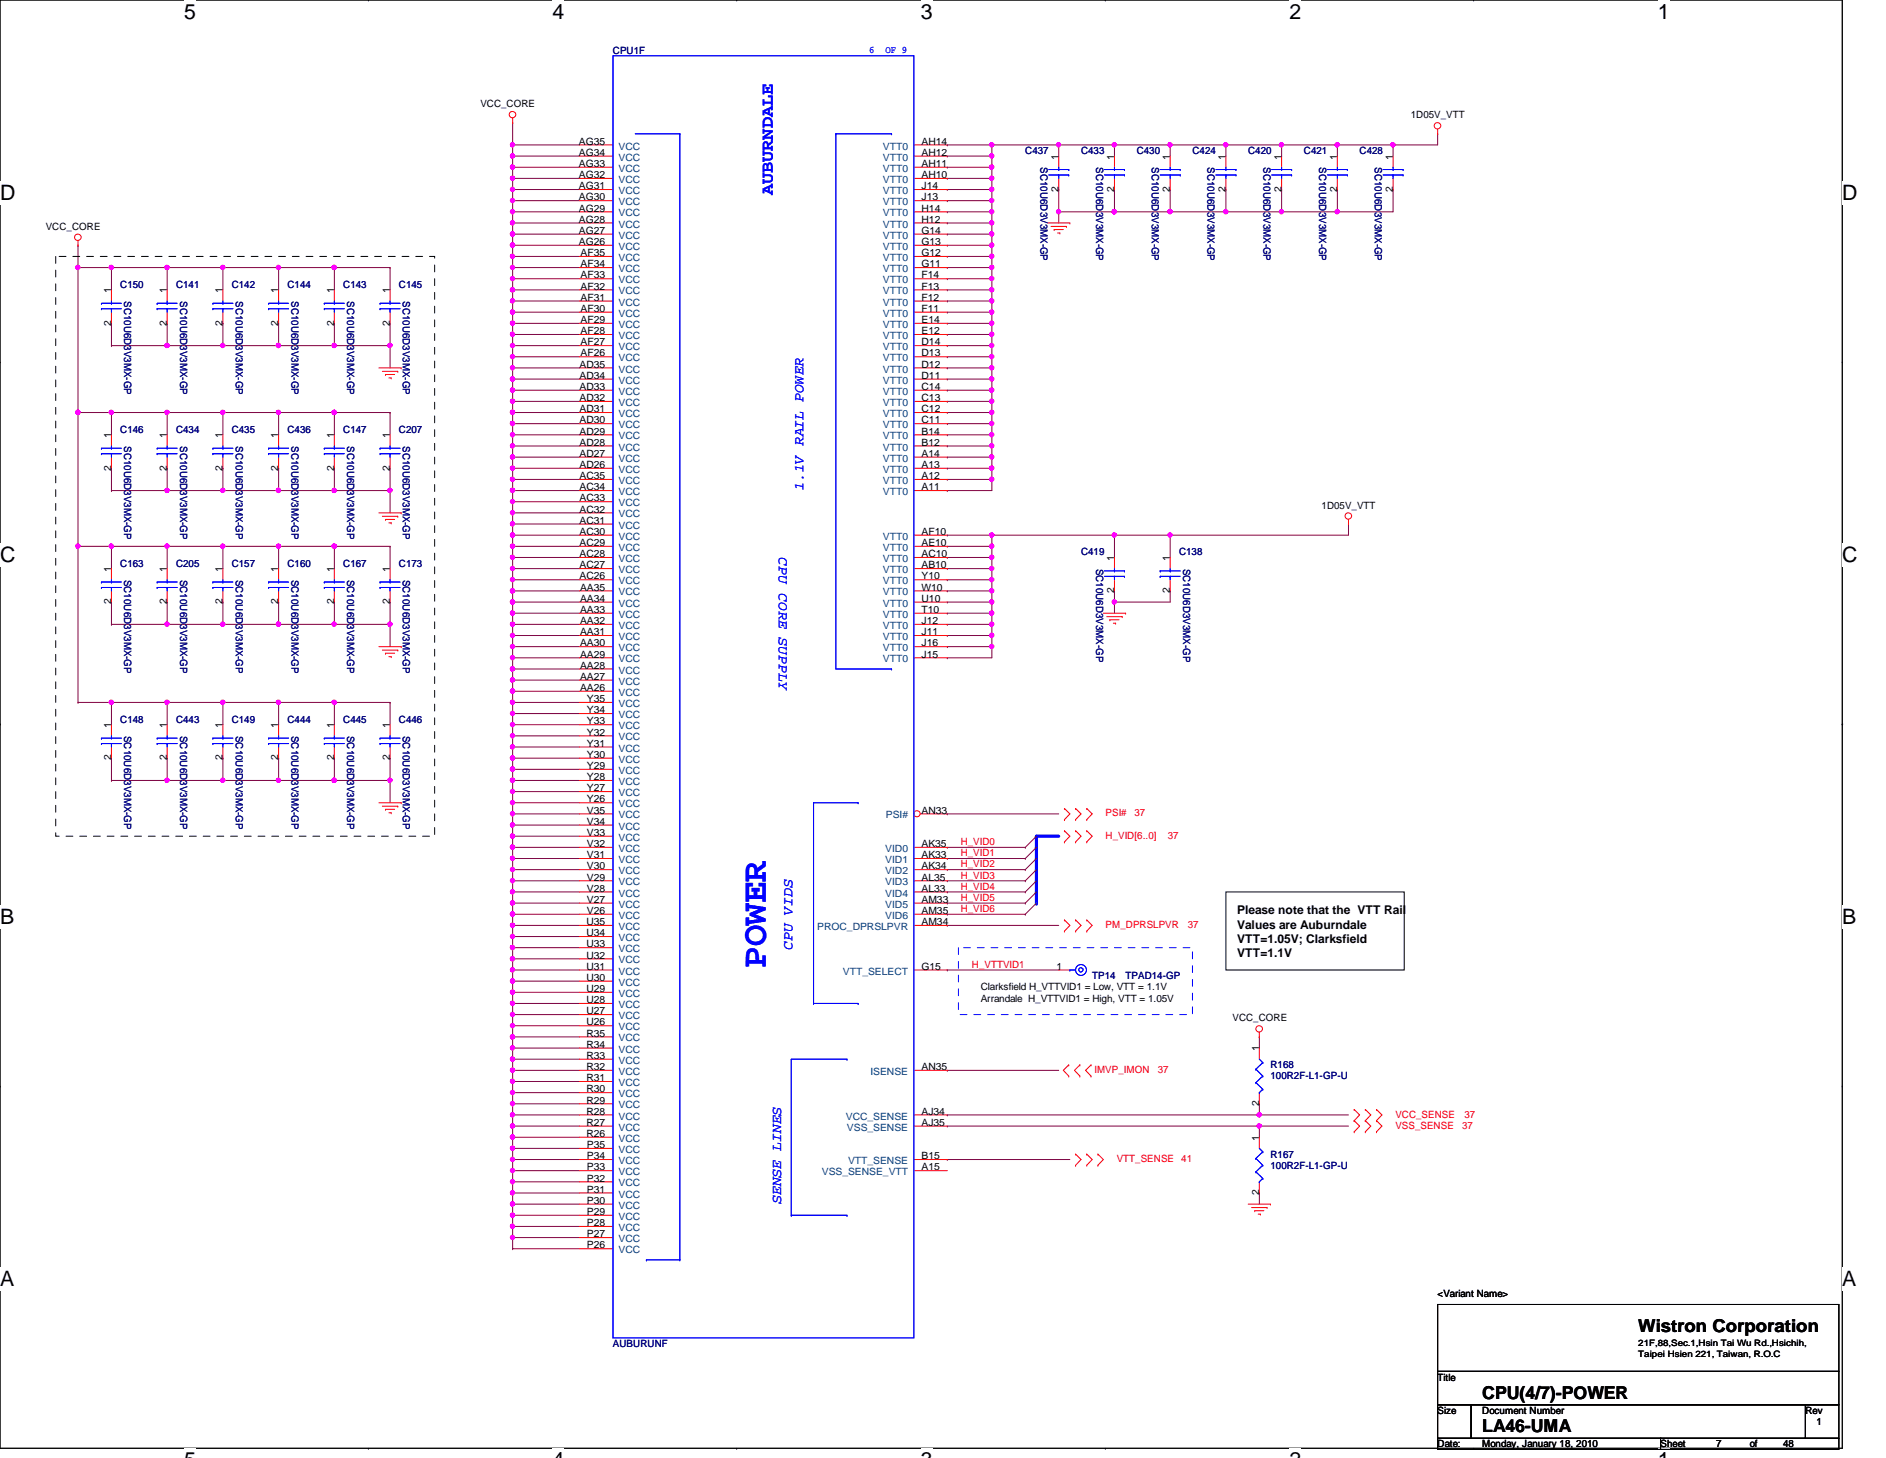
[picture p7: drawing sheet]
<svg xmlns="http://www.w3.org/2000/svg" width="279mm" height="216mm" viewBox="0 0 279 216" stroke-linecap="round" stroke-linejoin="round" font-family="sans-serif">
<defs><g id="words">
<text font-size="5.2" fill="#00f" x="113.5" y="143.3" transform="rotate(-90 113.5 143.3)">POWER</text>
<g font-size="3.1">
<text x="27.3" y="2.8">5</text>
<text x="81.8" y="2.8">4</text>
<text x="136.4" y="2.8">3</text>
<text x="191" y="2.8">2</text>
<text x="245.6" y="2.8">1</text>
<text x="0" y="29.6">D</text>
<text x="272.9" y="29.6">D</text>
<text x="0" y="83.2">C</text>
<text x="272.9" y="83.2">C</text>
<text x="0" y="136.8">B</text>
<text x="272.9" y="136.8">B</text>
<text x="0" y="190.4">A</text>
<text x="272.9" y="190.4">A</text>
</g>
<text font-size="2.6" fill="#00f" x="114.5" y="28.9" transform="rotate(-90 114.5 28.9)">AUBURNDALE</text>
<g font-size="2.6">
<text x="242.7" y="197.2">Wistron Corporation</text>
<text x="219.6" y="207.1">CPU(4/7)-POWER</text>
<text x="219.6" y="212.1">LA46-UMA</text>
</g>
<g font-size="2.1" fill="#00f">
<text x="119" y="72.6" transform="rotate(-90 119 72.6)">1.1V RAIL POWER</text>
<text x="115.4" y="82.5" transform="rotate(90 115.4 82.5)">CPU CORE SUPPLY</text>
<text x="117.4" y="140.7" transform="rotate(-90 117.4 140.7)">CPU VIDS</text>
<text x="115.7" y="178.3" transform="rotate(-90 115.7 178.3)">SENSE LINES</text>
</g>
<g font-size="1.8">
<text x="183.3" y="135.4">Please note that the VTT Rail</text>
<text x="183.3" y="137.5">Values are Auburndale</text>
<text x="183.3" y="139.6">VTT=1.05V; Clarksfield</text>
<text x="183.3" y="141.7">VTT=1.1V</text>
</g>
<g font-size="1.5" fill="#000080">
<text x="90.8" y="8">CPU1F</text>
<text x="151.9" y="22.8">C437</text>
<text x="160.1" y="22.8">C433</text>
<text x="168.4" y="22.8">C430</text>
<text x="176.7" y="22.8">C424</text>
<text x="184.9" y="22.8">C420</text>
<text x="193.2" y="22.8">C421</text>
<text x="201.4" y="22.8">C428</text>
<text x="154.1" y="24.8" transform="rotate(90 154.1 24.8)">SC10U6D3V3MX-GP</text>
<text x="162.4" y="24.8" transform="rotate(90 162.4 24.8)">SC10U6D3V3MX-GP</text>
<text x="170.6" y="24.8" transform="rotate(90 170.6 24.8)">SC10U6D3V3MX-GP</text>
<text x="178.9" y="24.8" transform="rotate(90 178.9 24.8)">SC10U6D3V3MX-GP</text>
<text x="187.2" y="24.8" transform="rotate(90 187.2 24.8)">SC10U6D3V3MX-GP</text>
<text x="195.4" y="24.8" transform="rotate(90 195.4 24.8)">SC10U6D3V3MX-GP</text>
<text x="203.7" y="24.8" transform="rotate(90 203.7 24.8)">SC10U6D3V3MX-GP</text>
<text x="17.8" y="42.6">C150</text>
<text x="18.4" y="44.6" transform="rotate(90 18.4 44.6)">SC10U6D3V3MX-GP</text>
<text x="26.1" y="42.6">C141</text>
<text x="26.7" y="44.6" transform="rotate(90 26.7 44.6)">SC10U6D3V3MX-GP</text>
<text x="34.3" y="42.6">C142</text>
<text x="34.9" y="44.6" transform="rotate(90 34.9 44.6)">SC10U6D3V3MX-GP</text>
<text x="42.6" y="42.6">C144</text>
<text x="43.2" y="44.6" transform="rotate(90 43.2 44.6)">SC10U6D3V3MX-GP</text>
<text x="50.8" y="42.6">C143</text>
<text x="51.4" y="44.6" transform="rotate(90 51.4 44.6)">SC10U6D3V3MX-GP</text>
<text x="59.1" y="42.6">C145</text>
<text x="59.7" y="44.6" transform="rotate(90 59.7 44.6)">SC10U6D3V3MX-GP</text>
<text x="17.8" y="64.1">C146</text>
<text x="26.1" y="64.1">C434</text>
<text x="34.3" y="64.1">C435</text>
<text x="42.6" y="64.1">C436</text>
<text x="50.8" y="64.1">C147</text>
<text x="59.1" y="64.1">C207</text>
<text x="18.4" y="66" transform="rotate(90 18.4 66)">SC10U6D3V3MX-GP</text>
<text x="26.7" y="66" transform="rotate(90 26.7 66)">SC10U6D3V3MX-GP</text>
<text x="34.9" y="66" transform="rotate(90 34.9 66)">SC10U6D3V3MX-GP</text>
<text x="43.2" y="66" transform="rotate(90 43.2 66)">SC10U6D3V3MX-GP</text>
<text x="51.4" y="66" transform="rotate(90 51.4 66)">SC10U6D3V3MX-GP</text>
<text x="59.7" y="66" transform="rotate(90 59.7 66)">SC10U6D3V3MX-GP</text>
<text x="17.8" y="83.9">C163</text>
<text x="26.1" y="83.9">C205</text>
<text x="34.3" y="83.9">C157</text>
<text x="42.6" y="83.9">C160</text>
<text x="50.8" y="83.9">C167</text>
<text x="59.1" y="83.9">C173</text>
<text x="160.1" y="82.3">C419</text>
<text x="174.7" y="82.3">C138</text>
<text x="18.4" y="85.9" transform="rotate(90 18.4 85.9)">SC10U6D3V3MX-GP</text>
<text x="26.7" y="85.9" transform="rotate(90 26.7 85.9)">SC10U6D3V3MX-GP</text>
<text x="34.9" y="85.9" transform="rotate(90 34.9 85.9)">SC10U6D3V3MX-GP</text>
<text x="43.2" y="85.9" transform="rotate(90 43.2 85.9)">SC10U6D3V3MX-GP</text>
<text x="51.4" y="85.9" transform="rotate(90 51.4 85.9)">SC10U6D3V3MX-GP</text>
<text x="59.7" y="85.9" transform="rotate(90 59.7 85.9)">SC10U6D3V3MX-GP</text>
<text x="162.4" y="84.2" transform="rotate(90 162.4 84.2)">SC10U6D3V3MX-GP</text>
<text x="175.3" y="84.2" transform="rotate(90 175.3 84.2)">SC10U6D3V3MX-GP</text>
<text x="17.8" y="107">C148</text>
<text x="26.1" y="107">C443</text>
<text x="34.3" y="107">C149</text>
<text x="42.6" y="107">C444</text>
<text x="50.8" y="107">C445</text>
<text x="59.1" y="107">C446</text>
<text x="18.4" y="109" transform="rotate(90 18.4 109)">SC10U6D3V3MX-GP</text>
<text x="26.7" y="109" transform="rotate(90 26.7 109)">SC10U6D3V3MX-GP</text>
<text x="34.9" y="109" transform="rotate(90 34.9 109)">SC10U6D3V3MX-GP</text>
<text x="43.2" y="109" transform="rotate(90 43.2 109)">SC10U6D3V3MX-GP</text>
<text x="51.4" y="109" transform="rotate(90 51.4 109)">SC10U6D3V3MX-GP</text>
<text x="59.7" y="109" transform="rotate(90 59.7 109)">SC10U6D3V3MX-GP</text>
<text x="161.8" y="145">TP14</text>
<text x="166.8" y="145">TPAD14-GP</text>
<text x="188.2" y="158.2">R168</text>
<text x="188.2" y="159.9">100R2F-L1-GP-U</text>
<text x="188.2" y="171.4">R167</text>
<text x="188.2" y="173.1">100R2F-L1-GP-U</text>
<text x="90.8" y="199.5">AUBURUNF</text>
</g>
<g font-size="1.5" fill="#00f">
<text x="128.8" y="7.8">6</text>
<text x="131.2" y="7.8">OF 9</text>
</g>
<g font-size="1.5">
<text x="71.2" y="15.9">VCC_CORE</text>
<text x="209" y="17.5">1D05V_VTT</text>
<text x="85.8" y="21.4">AG35</text>
<text x="85.8" y="23.1">AG34</text>
<text x="136.5" y="21.4">AH14</text>
<text x="136.5" y="23.1">AH12</text>
<text x="156.8" y="23.6" transform="rotate(-90 156.8 23.6)">1</text>
<text x="165.1" y="23.6" transform="rotate(-90 165.1 23.6)">1</text>
<text x="173.3" y="23.6" transform="rotate(-90 173.3 23.6)">1</text>
<text x="181.6" y="23.6" transform="rotate(-90 181.6 23.6)">1</text>
<text x="189.8" y="23.6" transform="rotate(-90 189.8 23.6)">1</text>
<text x="198.1" y="23.6" transform="rotate(-90 198.1 23.6)">1</text>
<text x="206.3" y="23.6" transform="rotate(-90 206.3 23.6)">1</text>
<text x="85.8" y="24.7">AG33</text>
<text x="85.8" y="26.4">AG32</text>
<text x="85.8" y="28">AG31</text>
<text x="85.8" y="29.7">AG30</text>
<text x="136.5" y="24.7">AH11</text>
<text x="136.5" y="26.4">AH10</text>
<text x="136.5" y="28">J14</text>
<text x="136.5" y="29.7">J13</text>
<text x="156.8" y="28.4" transform="rotate(-90 156.8 28.4)">2</text>
<text x="165.1" y="28.4" transform="rotate(-90 165.1 28.4)">2</text>
<text x="173.3" y="28.4" transform="rotate(-90 173.3 28.4)">2</text>
<text x="181.6" y="28.4" transform="rotate(-90 181.6 28.4)">2</text>
<text x="189.8" y="28.4" transform="rotate(-90 189.8 28.4)">2</text>
<text x="198.1" y="28.4" transform="rotate(-90 198.1 28.4)">2</text>
<text x="206.3" y="28.4" transform="rotate(-90 206.3 28.4)">2</text>
<text x="6.8" y="34">VCC_CORE</text>
<text x="85.8" y="31.3">AG29</text>
<text x="85.8" y="33">AG28</text>
<text x="85.8" y="34.6">AG27</text>
<text x="136.5" y="31.3">H14</text>
<text x="136.5" y="33">H12</text>
<text x="136.5" y="34.6">G14</text>
<text x="85.8" y="36.3">AG26</text>
<text x="86" y="37.9">AF35</text>
<text x="86" y="39.6">AF34</text>
<text x="86" y="41.2">AF33</text>
<text x="136.5" y="36.3">G13</text>
<text x="136.5" y="37.9">G12</text>
<text x="136.5" y="39.6">G11</text>
<text x="136.5" y="41.2">F14</text>
<text x="16.5" y="43.4" transform="rotate(-90 16.5 43.4)">1</text>
<text x="24.7" y="43.4" transform="rotate(-90 24.7 43.4)">1</text>
<text x="33" y="43.4" transform="rotate(-90 33 43.4)">1</text>
<text x="41.2" y="43.4" transform="rotate(-90 41.2 43.4)">1</text>
<text x="49.5" y="43.4" transform="rotate(-90 49.5 43.4)">1</text>
<text x="57.7" y="43.4" transform="rotate(-90 57.7 43.4)">1</text>
<text x="86" y="42.9">AF32</text>
<text x="86" y="44.5">AF31</text>
<text x="86" y="46.2">AF30</text>
<text x="86" y="47.8">AF29</text>
<text x="136.5" y="42.9">F13</text>
<text x="136.5" y="44.5">F12</text>
<text x="136.5" y="46.2">F11</text>
<text x="136.5" y="47.8">E14</text>
<text x="16.5" y="48.2" transform="rotate(-90 16.5 48.2)">2</text>
<text x="24.7" y="48.2" transform="rotate(-90 24.7 48.2)">2</text>
<text x="33" y="48.2" transform="rotate(-90 33 48.2)">2</text>
<text x="41.2" y="48.2" transform="rotate(-90 41.2 48.2)">2</text>
<text x="49.5" y="48.2" transform="rotate(-90 49.5 48.2)">2</text>
<text x="57.7" y="48.2" transform="rotate(-90 57.7 48.2)">2</text>
<text x="86" y="49.5">AF28</text>
<text x="86" y="51.1">AF27</text>
<text x="86" y="52.8">AF26</text>
<text x="136.5" y="49.5">E12</text>
<text x="136.5" y="51.1">D14</text>
<text x="136.5" y="52.8">D13</text>
<text x="85.9" y="54.4">AD35</text>
<text x="85.9" y="56.1">AD34</text>
<text x="85.9" y="57.7">AD33</text>
<text x="85.9" y="59.4">AD32</text>
<text x="136.5" y="54.4">D12</text>
<text x="136.5" y="56.1">D11</text>
<text x="136.5" y="57.7">C14</text>
<text x="136.5" y="59.4">C13</text>
<text x="16.5" y="64.9" transform="rotate(-90 16.5 64.9)">1</text>
<text x="24.7" y="64.9" transform="rotate(-90 24.7 64.9)">1</text>
<text x="33" y="64.9" transform="rotate(-90 33 64.9)">1</text>
<text x="41.2" y="64.9" transform="rotate(-90 41.2 64.9)">1</text>
<text x="49.5" y="64.9" transform="rotate(-90 49.5 64.9)">1</text>
<text x="57.7" y="64.9" transform="rotate(-90 57.7 64.9)">1</text>
<text x="85.9" y="61">AD31</text>
<text x="85.9" y="62.7">AD30</text>
<text x="85.9" y="64.3">AD29</text>
<text x="85.9" y="66">AD28</text>
<text x="136.5" y="61">C12</text>
<text x="136.5" y="62.7">C11</text>
<text x="136.5" y="64.3">B14</text>
<text x="136.5" y="66">B12</text>
<text x="16.5" y="69.7" transform="rotate(-90 16.5 69.7)">2</text>
<text x="24.7" y="69.7" transform="rotate(-90 24.7 69.7)">2</text>
<text x="33" y="69.7" transform="rotate(-90 33 69.7)">2</text>
<text x="41.2" y="69.7" transform="rotate(-90 41.2 69.7)">2</text>
<text x="49.5" y="69.7" transform="rotate(-90 49.5 69.7)">2</text>
<text x="57.7" y="69.7" transform="rotate(-90 57.7 69.7)">2</text>
<text x="85.9" y="67.6">AD27</text>
<text x="85.9" y="69.3">AD26</text>
<text x="85.9" y="71">AC35</text>
<text x="136.5" y="67.6">A14</text>
<text x="136.5" y="69.3">A13</text>
<text x="136.5" y="71">A12</text>
<text x="85.9" y="72.6">AC34</text>
<text x="85.9" y="74.3">AC33</text>
<text x="85.9" y="75.9">AC32</text>
<text x="85.9" y="77.6">AC31</text>
<text x="136.5" y="72.6">A11</text>
<text x="195.8" y="75.3">1D05V_VTT</text>
<text x="85.9" y="79.2">AC30</text>
<text x="85.9" y="80.9">AC29</text>
<text x="85.9" y="82.5">AC28</text>
<text x="136.5" y="79.2">AF10</text>
<text x="136.5" y="80.9">AE10</text>
<text x="136.5" y="82.5">AC10</text>
<text x="165.1" y="83.1" transform="rotate(-90 165.1 83.1)">1</text>
<text x="173.3" y="83.1" transform="rotate(-90 173.3 83.1)">1</text>
<text x="16.5" y="89.5" transform="rotate(-90 16.5 89.5)">2</text>
<text x="16.5" y="84.7" transform="rotate(-90 16.5 84.7)">1</text>
<text x="24.7" y="89.5" transform="rotate(-90 24.7 89.5)">2</text>
<text x="24.7" y="84.7" transform="rotate(-90 24.7 84.7)">1</text>
<text x="33" y="89.5" transform="rotate(-90 33 89.5)">2</text>
<text x="33" y="84.7" transform="rotate(-90 33 84.7)">1</text>
<text x="41.2" y="89.5" transform="rotate(-90 41.2 89.5)">2</text>
<text x="41.2" y="84.7" transform="rotate(-90 41.2 84.7)">1</text>
<text x="49.5" y="89.5" transform="rotate(-90 49.5 89.5)">2</text>
<text x="49.5" y="84.7" transform="rotate(-90 49.5 84.7)">1</text>
<text x="57.7" y="89.5" transform="rotate(-90 57.7 89.5)">2</text>
<text x="57.7" y="84.7" transform="rotate(-90 57.7 84.7)">1</text>
<text x="85.9" y="84.2">AC27</text>
<text x="85.9" y="85.8">AC26</text>
<text x="85.9" y="87.5">AA35</text>
<text x="85.9" y="89.1">AA34</text>
<text x="136.5" y="84.2">AB10</text>
<text x="136.5" y="85.8">Y10</text>
<text x="136.5" y="87.5">W10</text>
<text x="136.5" y="89.1">U10</text>
<text x="165.1" y="87.8" transform="rotate(-90 165.1 87.8)">2</text>
<text x="173.3" y="87.8" transform="rotate(-90 173.3 87.8)">2</text>
<text x="85.9" y="90.8">AA33</text>
<text x="85.9" y="92.4">AA32</text>
<text x="85.9" y="94.1">AA31</text>
<text x="85.9" y="95.7">AA30</text>
<text x="136.5" y="90.8">T10</text>
<text x="136.5" y="92.4">J12</text>
<text x="136.5" y="94.1">J11</text>
<text x="136.5" y="95.7">J16</text>
<text x="85.9" y="97.4">AA29</text>
<text x="85.9" y="99">AA28</text>
<text x="85.9" y="100.7">AA27</text>
<text x="136.5" y="97.4">J15</text>
<text x="16.5" y="107.8" transform="rotate(-90 16.5 107.8)">1</text>
<text x="24.7" y="107.8" transform="rotate(-90 24.7 107.8)">1</text>
<text x="33" y="107.8" transform="rotate(-90 33 107.8)">1</text>
<text x="41.2" y="107.8" transform="rotate(-90 41.2 107.8)">1</text>
<text x="49.5" y="107.8" transform="rotate(-90 49.5 107.8)">1</text>
<text x="57.7" y="107.8" transform="rotate(-90 57.7 107.8)">1</text>
<text x="85.9" y="102.3">AA26</text>
<text x="87" y="104">Y35</text>
<text x="87" y="105.6">Y34</text>
<text x="87" y="107.3">Y33</text>
<text x="16.5" y="112.6" transform="rotate(-90 16.5 112.6)">2</text>
<text x="24.7" y="112.6" transform="rotate(-90 24.7 112.6)">2</text>
<text x="33" y="112.6" transform="rotate(-90 33 112.6)">2</text>
<text x="41.2" y="112.6" transform="rotate(-90 41.2 112.6)">2</text>
<text x="49.5" y="112.6" transform="rotate(-90 49.5 112.6)">2</text>
<text x="57.7" y="112.6" transform="rotate(-90 57.7 112.6)">2</text>
<text x="87" y="108.9">Y32</text>
<text x="87" y="110.6">Y31</text>
<text x="87" y="112.2">Y30</text>
<text x="87" y="113.9">Y29</text>
<text x="87" y="115.5">Y28</text>
<text x="87" y="117.2">Y27</text>
<text x="87" y="118.8">Y26</text>
<text x="87" y="120.5">V35</text>
<text x="87" y="122.1">V34</text>
<text x="87" y="123.8">V33</text>
<text x="87" y="125.4">V32</text>
<text x="136.5" y="120.5">AN33</text>
<text x="136.5" y="125.4">AK35</text>
<text x="87" y="127.1">V31</text>
<text x="87" y="128.7">V30</text>
<text x="87" y="130.4">V29</text>
<text x="136.5" y="127.1">AK33</text>
<text x="136.5" y="128.7">AK34</text>
<text x="136.5" y="130.4">AL35</text>
<text x="86.9" y="137">U35</text>
<text x="87" y="132">V28</text>
<text x="87" y="133.7">V27</text>
<text x="87" y="135.3">V26</text>
<text x="136.5" y="132">AL33</text>
<text x="136.5" y="133.7">AM33</text>
<text x="136.5" y="135.3">AM35</text>
<text x="136.5" y="137">AM34</text>
<text x="86.9" y="138.6">U34</text>
<text x="86.9" y="140.3">U33</text>
<text x="86.9" y="141.9">U32</text>
<text x="86.9" y="143.6">U31</text>
<text x="136.5" y="143.6">G15</text>
<text x="156.5" y="143.6">1</text>
<text x="86.9" y="145.2">U30</text>
<text x="86.9" y="146.9">U29</text>
<text x="86.9" y="148.5">U28</text>
<text x="145.3" y="146.6">Clarksfield H_VTTVID1 = Low, VTT = 1.1V</text>
<text x="145.3" y="148.4">Arrandale H_VTTVID1 = High, VTT = 1.05V</text>
<text x="86.9" y="150.2">U27</text>
<text x="86.9" y="151.8">U26</text>
<text x="86.9" y="153.5">R35</text>
<text x="86.9" y="155.2">R34</text>
<text x="182.6" y="151.3">VCC_CORE</text>
<text x="186.5" y="155.7" transform="rotate(-90 186.5 155.7)">1</text>
<text x="86.9" y="156.8">R33</text>
<text x="86.9" y="158.5">R32</text>
<text x="86.9" y="160.1">R31</text>
<text x="86.9" y="161.8">R30</text>
<text x="136.5" y="158.5">AN35</text>
<text x="86.9" y="163.4">R29</text>
<text x="86.9" y="165.1">R28</text>
<text x="86.9" y="166.7">R27</text>
<text x="136.5" y="165.1">AJ34</text>
<text x="136.5" y="166.7">AJ35</text>
<text x="186.5" y="163.8" transform="rotate(-90 186.5 163.8)">2</text>
<text x="86.9" y="168.4">R26</text>
<text x="87" y="170">P35</text>
<text x="87" y="171.7">P34</text>
<text x="87" y="173.3">P33</text>
<text x="136.5" y="171.7">B15</text>
<text x="136.5" y="173.3">A15</text>
<text x="186.5" y="168.9" transform="rotate(-90 186.5 168.9)">1</text>
<text x="87" y="175">P32</text>
<text x="87" y="176.6">P31</text>
<text x="87" y="178.3">P30</text>
<text x="87" y="179.9">P29</text>
<text x="186.5" y="177" transform="rotate(-90 186.5 177)">2</text>
<text x="87" y="181.6">P28</text>
<text x="87" y="183.2">P27</text>
<text x="87" y="184.9">P26</text>
<text x="213" y="192.1">&lt;Variant Name&gt;</text>
<text x="213" y="204.4">Title</text>
<text x="213" y="209.4">Size</text>
<text x="219.6" y="209.4">Document Number</text>
<text x="267.5" y="209.4">Rev</text>
<text x="213" y="214.3">Date:</text>
<text x="219.6" y="214.3">Monday, January 18, 2010</text>
<text x="246" y="214.3">Sheet</text>
<text x="254.3" y="214.3">7</text>
<text x="259.2" y="214.3">of</text>
<text x="264.2" y="214.3">48</text>
<text x="269.1" y="211">1</text>
</g>
<g font-size="1.5" fill="#004080">
<text x="91.7" y="22.1">VCC</text>
<text x="91.7" y="23.8">VCC</text>
<text x="130.8" y="22.1">VTT0</text>
<text x="130.8" y="23.8">VTT0</text>
<text x="91.7" y="25.4">VCC</text>
<text x="91.7" y="27.1">VCC</text>
<text x="91.7" y="28.7">VCC</text>
<text x="130.8" y="25.4">VTT0</text>
<text x="130.8" y="27.1">VTT0</text>
<text x="130.8" y="28.7">VTT0</text>
<text x="91.7" y="30.4">VCC</text>
<text x="91.7" y="32">VCC</text>
<text x="91.7" y="33.7">VCC</text>
<text x="91.7" y="35.3">VCC</text>
<text x="130.8" y="30.4">VTT0</text>
<text x="130.8" y="32">VTT0</text>
<text x="130.8" y="33.7">VTT0</text>
<text x="130.8" y="35.3">VTT0</text>
<text x="91.7" y="37">VCC</text>
<text x="91.7" y="38.7">VCC</text>
<text x="91.7" y="40.3">VCC</text>
<text x="91.7" y="42">VCC</text>
<text x="130.8" y="37">VTT0</text>
<text x="130.8" y="38.7">VTT0</text>
<text x="130.8" y="40.3">VTT0</text>
<text x="130.8" y="42">VTT0</text>
<text x="91.7" y="43.6">VCC</text>
<text x="91.7" y="45.3">VCC</text>
<text x="91.7" y="46.9">VCC</text>
<text x="130.8" y="43.6">VTT0</text>
<text x="130.8" y="45.3">VTT0</text>
<text x="130.8" y="46.9">VTT0</text>
<text x="91.7" y="48.6">VCC</text>
<text x="91.7" y="50.2">VCC</text>
<text x="91.7" y="51.9">VCC</text>
<text x="91.7" y="53.5">VCC</text>
<text x="130.8" y="48.6">VTT0</text>
<text x="130.8" y="50.2">VTT0</text>
<text x="130.8" y="51.9">VTT0</text>
<text x="130.8" y="53.5">VTT0</text>
<text x="91.7" y="55.2">VCC</text>
<text x="91.7" y="56.8">VCC</text>
<text x="91.7" y="58.5">VCC</text>
<text x="130.8" y="55.2">VTT0</text>
<text x="130.8" y="56.8">VTT0</text>
<text x="130.8" y="58.5">VTT0</text>
<text x="91.7" y="60.1">VCC</text>
<text x="91.7" y="61.8">VCC</text>
<text x="91.7" y="63.4">VCC</text>
<text x="91.7" y="65.1">VCC</text>
<text x="130.8" y="60.1">VTT0</text>
<text x="130.8" y="61.8">VTT0</text>
<text x="130.8" y="63.4">VTT0</text>
<text x="130.8" y="65.1">VTT0</text>
<text x="91.7" y="66.7">VCC</text>
<text x="91.7" y="68.4">VCC</text>
<text x="91.7" y="70">VCC</text>
<text x="91.7" y="71.7">VCC</text>
<text x="130.8" y="66.7">VTT0</text>
<text x="130.8" y="68.4">VTT0</text>
<text x="130.8" y="70">VTT0</text>
<text x="130.8" y="71.7">VTT0</text>
<text x="91.7" y="73.3">VCC</text>
<text x="91.7" y="75">VCC</text>
<text x="91.7" y="76.6">VCC</text>
<text x="130.8" y="73.3">VTT0</text>
<text x="91.7" y="78.3">VCC</text>
<text x="91.7" y="79.9">VCC</text>
<text x="91.7" y="81.6">VCC</text>
<text x="91.7" y="83.2">VCC</text>
<text x="130.8" y="79.9">VTT0</text>
<text x="130.8" y="81.6">VTT0</text>
<text x="130.8" y="83.2">VTT0</text>
<text x="91.7" y="84.9">VCC</text>
<text x="91.7" y="86.5">VCC</text>
<text x="91.7" y="88.2">VCC</text>
<text x="91.7" y="89.8">VCC</text>
<text x="130.8" y="84.9">VTT0</text>
<text x="130.8" y="86.5">VTT0</text>
<text x="130.8" y="88.2">VTT0</text>
<text x="130.8" y="89.8">VTT0</text>
<text x="91.7" y="91.5">VCC</text>
<text x="91.7" y="93.1">VCC</text>
<text x="91.7" y="94.8">VCC</text>
<text x="130.8" y="91.5">VTT0</text>
<text x="130.8" y="93.1">VTT0</text>
<text x="130.8" y="94.8">VTT0</text>
<text x="91.7" y="96.4">VCC</text>
<text x="91.7" y="98.1">VCC</text>
<text x="91.7" y="99.7">VCC</text>
<text x="91.7" y="101.4">VCC</text>
<text x="130.8" y="96.4">VTT0</text>
<text x="130.8" y="98.1">VTT0</text>
<text x="91.7" y="103">VCC</text>
<text x="91.7" y="104.7">VCC</text>
<text x="91.7" y="106.3">VCC</text>
<text x="91.7" y="108">VCC</text>
<text x="91.7" y="109.6">VCC</text>
<text x="91.7" y="111.3">VCC</text>
<text x="91.7" y="112.9">VCC</text>
<text x="91.7" y="114.6">VCC</text>
<text x="91.7" y="116.2">VCC</text>
<text x="91.7" y="117.9">VCC</text>
<text x="91.7" y="119.5">VCC</text>
<text x="91.7" y="121.2">VCC</text>
<text x="91.7" y="122.9">VCC</text>
<text x="91.7" y="124.5">VCC</text>
<text x="131.2" y="121.2">PSI#</text>
<text x="91.7" y="126.2">VCC</text>
<text x="91.7" y="127.8">VCC</text>
<text x="91.7" y="129.5">VCC</text>
<text x="91.7" y="131.1">VCC</text>
<text x="131.1" y="126.2">VID0</text>
<text x="131.1" y="127.8">VID1</text>
<text x="131.1" y="129.5">VID2</text>
<text x="131.1" y="131.1">VID3</text>
<text x="91.7" y="132.8">VCC</text>
<text x="91.7" y="134.4">VCC</text>
<text x="91.7" y="136.1">VCC</text>
<text x="91.7" y="137.7">VCC</text>
<text x="121.1" y="137.7">PROC_DPRSLPVR</text>
<text x="131.1" y="132.8">VID4</text>
<text x="131.1" y="134.4">VID5</text>
<text x="131.1" y="136.1">VID6</text>
<text x="91.7" y="139.4">VCC</text>
<text x="91.7" y="141">VCC</text>
<text x="91.7" y="142.7">VCC</text>
<text x="91.7" y="144.3">VCC</text>
<text x="91.7" y="146">VCC</text>
<text x="91.7" y="147.6">VCC</text>
<text x="91.7" y="149.3">VCC</text>
<text x="124.9" y="144.3">VTT_SELECT</text>
<text x="91.7" y="150.9">VCC</text>
<text x="91.7" y="152.6">VCC</text>
<text x="91.7" y="154.2">VCC</text>
<text x="91.7" y="155.9">VCC</text>
<text x="91.7" y="157.5">VCC</text>
<text x="91.7" y="159.2">VCC</text>
<text x="91.7" y="160.8">VCC</text>
<text x="128.9" y="159.2">ISENSE</text>
<text x="91.7" y="162.5">VCC</text>
<text x="91.7" y="164.1">VCC</text>
<text x="91.7" y="165.8">VCC</text>
<text x="91.7" y="167.4">VCC</text>
<text x="125.3" y="165.8">VCC_SENSE</text>
<text x="125.5" y="167.4">VSS_SENSE</text>
<text x="91.7" y="169.1">VCC</text>
<text x="91.7" y="170.7">VCC</text>
<text x="91.7" y="172.4">VCC</text>
<text x="125.6" y="172.4">VTT_SENSE</text>
<text x="91.7" y="174">VCC</text>
<text x="91.7" y="175.7">VCC</text>
<text x="91.7" y="177.3">VCC</text>
<text x="91.7" y="179">VCC</text>
<text x="121.8" y="174">VSS_SENSE_VTT</text>
<text x="91.7" y="180.6">VCC</text>
<text x="91.7" y="182.3">VCC</text>
<text x="91.7" y="183.9">VCC</text>
<text x="91.7" y="185.6">VCC</text>
</g>
<g font-size="1.5" fill="#f00">
<text x="142.3" y="125.1">H_VID0</text>
<text x="163.8" y="124.2">H_VID[6..0]</text>
<text x="163.8" y="120.9">PSI#</text>
<text x="168.1" y="120.9">37</text>
<text x="173" y="124.2">37</text>
<text x="142.3" y="126.8">H_VID1</text>
<text x="142.3" y="128.4">H_VID2</text>
<text x="142.3" y="130.1">H_VID3</text>
<text x="142.3" y="131.7">H_VID4</text>
<text x="142.3" y="135">H_VID6</text>
<text x="142.3" y="133.4">H_VID5</text>
<text x="163.8" y="137.4">PM_DPRSLPVR</text>
<text x="176" y="137.4">37</text>
<text x="144" y="143.3">H_VTTVID1</text>
<text x="162.1" y="158.9">IMVP_IMON</text>
<text x="171.5" y="158.9">37</text>
<text x="206.7" y="165.5">VCC_SENSE</text>
<text x="206.7" y="167.1">VSS_SENSE</text>
<text x="216.6" y="167.1">37</text>
<text x="217" y="165.5">37</text>
<text x="165.4" y="172.1">VTT_SENSE</text>
<text x="175" y="172.1">41</text>
</g>
<g font-size="1.3">
<text x="242.7" y="199.3">21F,88,Sec.1,Hsin Tai Wu Rd.,Hsichih,</text>
<text x="242.7" y="201">Taipei Hsien 221, Taiwan, R.O.C</text>
</g>
</g></defs>
<path d="M0 0h272.9v214.5h-272.9z" fill="none" stroke="#000" stroke-width=".15"/>
<g fill="#fff">
<path d="M27.3 0h1.7v3.5h-1.7z"/>
<path d="M27.3 214.5h1.7v1.4h-1.7z"/>
</g>
<path d="M54.6 0h.1M54.6 214.5h.1" fill="none" stroke="#000" stroke-width=".15"/>
<g fill="#fff">
<path d="M81.8 0h1.8v3.5h-1.8z"/>
<path d="M81.8 214.5h1.8v1.4h-1.8z"/>
</g>
<path d="M109.1 0h.1M109.1 214.5h.1" fill="none" stroke="#000" stroke-width=".15"/>
<g fill="#fff">
<path d="M136.4 0h1.7v3.5h-1.7z"/>
<path d="M136.4 214.5h1.7v1.4h-1.7z"/>
</g>
<path d="M163.7 0h.1M163.7 214.5h.1" fill="none" stroke="#000" stroke-width=".15"/>
<g fill="#fff">
<path d="M191 0h1.7v3.5h-1.7z"/>
<path d="M191 214.5h1.7v1.4h-1.7z"/>
</g>
<path d="M218.3 0h.1M218.3 214.5h.1" fill="none" stroke="#000" stroke-width=".15"/>
<g fill="#fff">
<path d="M245.6 0h1.7v3.5h-1.7z"/>
<path d="M245.6 214.5h1.7v1.4h-1.7z"/>
<path d="M0 26.8h2.2v3.5h-2.2z"/>
<path d="M272.9 26.8h2.3v3.5h-2.3z"/>
<path d="M0 80.4h2.2v3.5h-2.2z"/>
<path d="M272.9 80.4h2.3v3.5h-2.3z"/>
</g>
<path d="M0 53.6h.1M272.9 53.6h.1" fill="none" stroke="#000" stroke-width=".15"/>
<g fill="#fff">
<path d="M0 134h2.1v3.5h-2.1z"/>
<path d="M272.9 134h2.1v3.5h-2.1z"/>
</g>
<path d="M0 107.2h.1M272.9 107.2h.1" fill="none" stroke="#000" stroke-width=".15"/>
<g fill="#fff">
<path d="M0 187.6h2.1v3.5h-2.1z"/>
<path d="M272.9 187.6h2.1v3.5h-2.1z"/>
</g>
<path d="M0 160.8h.1M272.9 160.8h.1" fill="none" stroke="#000" stroke-width=".15"/>
<path d="M156.8 31.4h.1M156.8 31.4h8.3" fill="none" stroke="#800040" stroke-width=".15"/>
<circle cx="165.1" cy="31.3" r=".32" fill="#f0f"/>
<circle cx="165.1" cy="31.3" r=".32" fill="none" stroke="#f0f" stroke-width=".15"/>
<circle cx="156.8" cy="31.3" r=".32" fill="#f0f"/>
<circle cx="156.8" cy="31.3" r=".32" fill="none" stroke="#f0f" stroke-width=".15"/>
<path d="M156.8 31.4h.1M156.8 31.4v1.6M146.9 79.2h.1M146.9 79.2v1.7h-6.6M41.3 80.9h.1M41.3 80.9h8.2M41.3 80.9v3.3M140.3 80.9h.1" fill="none" stroke="#800040" stroke-width=".15"/>
<circle cx="49.5" cy="80.9" r=".32" fill="#f0f"/>
<circle cx="49.5" cy="80.9" r=".32" fill="none" stroke="#f0f" stroke-width=".15"/>
<circle cx="41.3" cy="80.9" r=".32" fill="#f0f"/>
<circle cx="41.3" cy="80.9" r=".32" fill="none" stroke="#f0f" stroke-width=".15"/>
<path d="M33 92.5h.1M41.3 89.2h.1M41.3 89.2v3.3h-8.3" fill="none" stroke="#800040" stroke-width=".15"/>
<circle cx="41.3" cy="92.4" r=".32" fill="#f0f"/>
<circle cx="41.3" cy="92.4" r=".32" fill="none" stroke="#f0f" stroke-width=".15"/>
<circle cx="33" cy="92.4" r=".32" fill="#f0f"/>
<circle cx="33" cy="92.4" r=".32" fill="none" stroke="#f0f" stroke-width=".15"/>
<path d="M75.9 21.5h.1M75.9 21.5h10M75.9 21.5v1.6" fill="none" stroke="#800040" stroke-width=".15"/>
<circle cx="75.9" cy="21.4" r=".32" fill="#f0f"/>
<circle cx="75.9" cy="21.4" r=".32" fill="none" stroke="#f0f" stroke-width=".15"/>
<path d="M41.3 39.6h.1M41.3 39.6v3.3M41.3 39.6h8.2M173.4 79.2h.1M173.4 79.2h26.4" fill="none" stroke="#800040" stroke-width=".15"/>
<circle cx="49.5" cy="39.6" r=".32" fill="#f0f"/>
<circle cx="49.5" cy="39.6" r=".32" fill="none" stroke="#f0f" stroke-width=".15"/>
<circle cx="41.3" cy="39.6" r=".32" fill="#f0f"/>
<circle cx="41.3" cy="39.6" r=".32" fill="none" stroke="#f0f" stroke-width=".15"/>
<path d="M33 51.2h.1M41.3 47.9h.1M41.3 47.9v3.3h-8.3" fill="none" stroke="#800040" stroke-width=".15"/>
<circle cx="41.3" cy="51.2" r=".32" fill="#f0f"/>
<circle cx="41.3" cy="51.2" r=".32" fill="none" stroke="#f0f" stroke-width=".15"/>
<circle cx="33" cy="51.2" r=".32" fill="#f0f"/>
<circle cx="33" cy="51.2" r=".32" fill="none" stroke="#f0f" stroke-width=".15"/>
<path d="M33 39.6h.1M33 39.6v3.3M57.8 39.6h.1M57.8 39.6v3.3M41.3 51.2h.1M49.5 47.9h.1M49.5 47.9v3.3h-8.2" fill="none" stroke="#800040" stroke-width=".15"/>
<circle cx="49.5" cy="51.2" r=".32" fill="#f0f"/>
<circle cx="49.5" cy="51.2" r=".32" fill="none" stroke="#f0f" stroke-width=".15"/>
<circle cx="41.3" cy="51.2" r=".32" fill="#f0f"/>
<circle cx="41.3" cy="51.2" r=".32" fill="none" stroke="#f0f" stroke-width=".15"/>
<path d="M49.5 39.6h.1M49.5 39.6h8.3M24.8 47.9h.1M24.8 47.9v3.3" fill="none" stroke="#800040" stroke-width=".15"/>
<circle cx="49.5" cy="39.6" r=".32" fill="#f0f"/>
<circle cx="49.5" cy="39.6" r=".32" fill="none" stroke="#f0f" stroke-width=".15"/>
<path d="M189.9 21.5h.1M189.9 21.5v1.6M16.5 47.9h.1M16.5 47.9v3.3M57.8 51.2h.1M57.8 51.2v3.3" fill="none" stroke="#800040" stroke-width=".15"/>
<circle cx="57.8" cy="51.2" r=".32" fill="#f0f"/>
<circle cx="57.8" cy="51.2" r=".32" fill="none" stroke="#f0f" stroke-width=".15"/>
<path d="M33 39.6h.1M33 39.6h8.3" fill="none" stroke="#800040" stroke-width=".15"/>
<circle cx="33" cy="39.6" r=".32" fill="#f0f"/>
<circle cx="33" cy="39.6" r=".32" fill="none" stroke="#f0f" stroke-width=".15"/>
<path d="M24.8 51.2h.1M24.8 51.2h8.2" fill="none" stroke="#800040" stroke-width=".15"/>
<circle cx="24.7" cy="51.2" r=".32" fill="#f0f"/>
<circle cx="24.7" cy="51.2" r=".32" fill="none" stroke="#f0f" stroke-width=".15"/>
<path d="M24.8 39.6h.1M24.8 39.6v3.3M24.8 39.6h8.2M16.5 51.2h.1M16.5 51.2h8.3M49.5 51.2h.1M57.8 47.9h.1M57.8 47.9v3.3h-8.3" fill="none" stroke="#800040" stroke-width=".15"/>
<circle cx="24.7" cy="39.6" r=".32" fill="#f0f"/>
<circle cx="24.7" cy="39.6" r=".32" fill="none" stroke="#f0f" stroke-width=".15"/>
<path d="M11.6 39.6h.1M11.6 39.6v21.5M16.5 39.6h.1M16.5 39.6v3.3M16.5 39.6h8.3M49.5 39.6h.1M49.5 39.6v3.3M33 47.9h.1M33 47.9v3.3" fill="none" stroke="#800040" stroke-width=".15"/>
<circle cx="11.5" cy="61.1" r=".32" fill="#f0f"/>
<circle cx="11.5" cy="61.1" r=".32" fill="none" stroke="#f0f" stroke-width=".15"/>
<circle cx="11.5" cy="39.6" r=".32" fill="#f0f"/>
<circle cx="11.5" cy="39.6" r=".32" fill="none" stroke="#f0f" stroke-width=".15"/>
<path d="M41.3 61.1h.1M41.3 61.1v3.3M41.3 61.1h8.2" fill="none" stroke="#800040" stroke-width=".15"/>
<circle cx="49.5" cy="61.1" r=".32" fill="#f0f"/>
<circle cx="49.5" cy="61.1" r=".32" fill="none" stroke="#f0f" stroke-width=".15"/>
<circle cx="41.3" cy="61.1" r=".32" fill="#f0f"/>
<circle cx="41.3" cy="61.1" r=".32" fill="none" stroke="#f0f" stroke-width=".15"/>
<path d="M33 72.6h.1M41.3 69.3h.1M41.3 69.3v3.3h-8.3" fill="none" stroke="#800040" stroke-width=".15"/>
<circle cx="41.3" cy="72.6" r=".32" fill="#f0f"/>
<circle cx="41.3" cy="72.6" r=".32" fill="none" stroke="#f0f" stroke-width=".15"/>
<circle cx="33" cy="72.6" r=".32" fill="#f0f"/>
<circle cx="33" cy="72.6" r=".32" fill="none" stroke="#f0f" stroke-width=".15"/>
<path d="M33 61.1h.1M33 61.1v3.3M41.3 72.6h.1M49.5 69.3h.1M49.5 69.3v3.3h-8.2M57.8 61.1h.1M57.8 61.1v3.3" fill="none" stroke="#800040" stroke-width=".15"/>
<circle cx="49.5" cy="72.6" r=".32" fill="#f0f"/>
<circle cx="49.5" cy="72.6" r=".32" fill="none" stroke="#f0f" stroke-width=".15"/>
<circle cx="41.3" cy="72.6" r=".32" fill="#f0f"/>
<circle cx="41.3" cy="72.6" r=".32" fill="none" stroke="#f0f" stroke-width=".15"/>
<path d="M24.8 69.3h.1M24.8 69.3v3.3M49.5 61.1h.1M49.5 61.1h8.3" fill="none" stroke="#800040" stroke-width=".15"/>
<circle cx="49.5" cy="61.1" r=".32" fill="#f0f"/>
<circle cx="49.5" cy="61.1" r=".32" fill="none" stroke="#f0f" stroke-width=".15"/>
<path d="M16.5 69.3h.1M16.5 69.3v3.3M57.8 72.6h.1M57.8 72.6v3.3" fill="none" stroke="#800040" stroke-width=".15"/>
<circle cx="57.8" cy="72.6" r=".32" fill="#f0f"/>
<circle cx="57.8" cy="72.6" r=".32" fill="none" stroke="#f0f" stroke-width=".15"/>
<path d="M33 61.1h.1M33 61.1h8.3" fill="none" stroke="#800040" stroke-width=".15"/>
<circle cx="33" cy="61.1" r=".32" fill="#f0f"/>
<circle cx="33" cy="61.1" r=".32" fill="none" stroke="#f0f" stroke-width=".15"/>
<path d="M24.8 72.6h.1M24.8 72.6h8.2" fill="none" stroke="#800040" stroke-width=".15"/>
<circle cx="24.7" cy="72.6" r=".32" fill="#f0f"/>
<circle cx="24.7" cy="72.6" r=".32" fill="none" stroke="#f0f" stroke-width=".15"/>
<path d="M16.5 72.6h.1M16.5 72.6h8.3M24.8 61.1h.1M24.8 61.1v3.3M24.8 61.1h8.2M49.5 72.6h.1M57.8 69.3h.1M57.8 69.3v3.3h-8.3M140.3 171.7h.1M140.3 171.7h18.2" fill="none" stroke="#800040" stroke-width=".15"/>
<circle cx="24.7" cy="61.1" r=".32" fill="#f0f"/>
<circle cx="24.7" cy="61.1" r=".32" fill="none" stroke="#f0f" stroke-width=".15"/>
<path d="M11.6 61.1h.1M11.6 61.1h13.2M16.5 61.1h.1M16.5 61.1v3.3M33 69.3h.1M33 69.3v3.3M49.5 61.1h.1M49.5 61.1v3.3" fill="none" stroke="#800040" stroke-width=".15"/>
<circle cx="16.5" cy="61.1" r=".32" fill="#f0f"/>
<circle cx="16.5" cy="61.1" r=".32" fill="none" stroke="#f0f" stroke-width=".15"/>
<path d="M11.6 39.6h.1M11.6 39.6h4.9" fill="none" stroke="#800040" stroke-width=".15"/>
<circle cx="16.5" cy="39.6" r=".32" fill="#f0f"/>
<circle cx="16.5" cy="39.6" r=".32" fill="none" stroke="#f0f" stroke-width=".15"/>
<path d="M173.4 28.1h.1M173.4 31.4h.1M173.4 28.1v3.3M173.4 31.4h8.2" fill="none" stroke="#800040" stroke-width=".15"/>
<circle cx="173.3" cy="31.3" r=".32" fill="#f0f"/>
<circle cx="173.3" cy="31.3" r=".32" fill="none" stroke="#f0f" stroke-width=".15"/>
<path d="M213 19.8h.1M213 19.8v1.7M140.3 26.4h.1M146.9 24.8h.1M146.9 24.8v1.6h-6.6" fill="none" stroke="#800040" stroke-width=".15"/>
<circle cx="146.9" cy="24.7" r=".32" fill="#f0f"/>
<circle cx="146.9" cy="24.7" r=".32" fill="none" stroke="#f0f" stroke-width=".15"/>
<path d="M156.8 28.1h.1M156.8 28.1v3.3M140.3 90.8h.1M146.9 89.2h.1M146.9 89.2v1.6h-6.6" fill="none" stroke="#800040" stroke-width=".15"/>
<circle cx="146.9" cy="89.1" r=".32" fill="#f0f"/>
<circle cx="146.9" cy="89.1" r=".32" fill="none" stroke="#f0f" stroke-width=".15"/>
<path d="M49.5 112.3h.1M49.5 112.3v3.3" fill="none" stroke="#800040" stroke-width=".15"/>
<circle cx="49.5" cy="115.5" r=".32" fill="#f0f"/>
<circle cx="49.5" cy="115.5" r=".32" fill="none" stroke="#f0f" stroke-width=".15"/>
<path d="M75.9 175h.1M75.9 175h10M75.9 175v1.7" fill="none" stroke="#800040" stroke-width=".15"/>
<circle cx="75.9" cy="175" r=".32" fill="#f0f"/>
<circle cx="75.9" cy="175" r=".32" fill="none" stroke="#f0f" stroke-width=".15"/>
<path d="M75.9 56.1h.1M75.9 56.1h10M75.9 69.3h.1M75.9 79.2h.1M75.9 67.7h.1M75.9 77.6h.1M75.9 69.3h10M75.9 79.2h10M75.9 67.7h10M75.9 77.6h10" fill="none" stroke="#800040" stroke-width=".15"/>
<circle cx="75.9" cy="56.1" r=".32" fill="#f0f"/>
<circle cx="75.9" cy="56.1" r=".32" fill="none" stroke="#f0f" stroke-width=".15"/>
<path d="M75.9 54.5h.1M75.9 54.5h10M75.9 66h.1M75.9 64.4h.1M75.9 62.7h.1M75.9 66h10M75.9 64.4h10M75.9 62.7h10" fill="none" stroke="#800040" stroke-width=".15"/>
<circle cx="75.9" cy="62.7" r=".32" fill="#f0f"/>
<circle cx="75.9" cy="62.7" r=".32" fill="none" stroke="#f0f" stroke-width=".15"/>
<path d="M75.9 61.1h.1M75.9 61.1h10" fill="none" stroke="#800040" stroke-width=".15"/>
<circle cx="75.9" cy="61.1" r=".32" fill="#f0f"/>
<circle cx="75.9" cy="61.1" r=".32" fill="none" stroke="#f0f" stroke-width=".15"/>
<path d="M75.9 59.4h.1M75.9 57.8h.1M75.9 59.4h10M75.9 57.8h10M75.9 75.9h.1M75.9 74.3h.1M75.9 72.6h.1M75.9 75.9h10M75.9 74.3h10M75.9 72.6h10" fill="none" stroke="#800040" stroke-width=".15"/>
<circle cx="75.9" cy="72.6" r=".32" fill="#f0f"/>
<circle cx="75.9" cy="72.6" r=".32" fill="none" stroke="#f0f" stroke-width=".15"/>
<path d="M75.9 71h.1M75.9 71h10" fill="none" stroke="#800040" stroke-width=".15"/>
<circle cx="75.9" cy="71" r=".32" fill="#f0f"/>
<circle cx="75.9" cy="71" r=".32" fill="none" stroke="#f0f" stroke-width=".15"/>
<path d="M75.9 54.5h.1M75.9 54.5v1.6" fill="none" stroke="#800040" stroke-width=".15"/>
<circle cx="75.9" cy="54.5" r=".32" fill="#f0f"/>
<circle cx="75.9" cy="54.5" r=".32" fill="none" stroke="#f0f" stroke-width=".15"/>
<path d="M75.9 66h.1M75.9 66v1.7" fill="none" stroke="#800040" stroke-width=".15"/>
<circle cx="75.9" cy="66" r=".32" fill="#f0f"/>
<circle cx="75.9" cy="66" r=".32" fill="none" stroke="#f0f" stroke-width=".15"/>
<path d="M75.9 59.4h.1M75.9 59.4v1.7" fill="none" stroke="#800040" stroke-width=".15"/>
<circle cx="75.9" cy="59.4" r=".32" fill="#f0f"/>
<circle cx="75.9" cy="59.4" r=".32" fill="none" stroke="#f0f" stroke-width=".15"/>
<path d="M75.9 64.4h.1M75.9 64.4v1.6" fill="none" stroke="#800040" stroke-width=".15"/>
<circle cx="75.9" cy="64.4" r=".32" fill="#f0f"/>
<circle cx="75.9" cy="64.4" r=".32" fill="none" stroke="#f0f" stroke-width=".15"/>
<path d="M75.9 74.3h.1M75.9 74.3v1.6" fill="none" stroke="#800040" stroke-width=".15"/>
<circle cx="75.9" cy="74.3" r=".32" fill="#f0f"/>
<circle cx="75.9" cy="74.3" r=".32" fill="none" stroke="#f0f" stroke-width=".15"/>
<path d="M75.9 79.2h.1M75.9 79.2v1.7" fill="none" stroke="#800040" stroke-width=".15"/>
<circle cx="75.9" cy="79.2" r=".32" fill="#f0f"/>
<circle cx="75.9" cy="79.2" r=".32" fill="none" stroke="#f0f" stroke-width=".15"/>
<path d="M75.9 75.9h.1M75.9 75.9v1.7" fill="none" stroke="#800040" stroke-width=".15"/>
<circle cx="75.9" cy="75.9" r=".32" fill="#f0f"/>
<circle cx="75.9" cy="75.9" r=".32" fill="none" stroke="#f0f" stroke-width=".15"/>
<path d="M75.9 57.8h.1M75.9 57.8v1.6" fill="none" stroke="#800040" stroke-width=".15"/>
<circle cx="75.9" cy="57.8" r=".32" fill="#f0f"/>
<circle cx="75.9" cy="57.8" r=".32" fill="none" stroke="#f0f" stroke-width=".15"/>
<path d="M75.9 69.3h.1M75.9 69.3v1.7" fill="none" stroke="#800040" stroke-width=".15"/>
<circle cx="75.9" cy="69.3" r=".32" fill="#f0f"/>
<circle cx="75.9" cy="69.3" r=".32" fill="none" stroke="#f0f" stroke-width=".15"/>
<path d="M75.9 72.6h.1M75.9 72.6v1.7" fill="none" stroke="#800040" stroke-width=".15"/>
<circle cx="75.9" cy="72.6" r=".32" fill="#f0f"/>
<circle cx="75.9" cy="72.6" r=".32" fill="none" stroke="#f0f" stroke-width=".15"/>
<path d="M75.9 77.6h.1M75.9 77.6v1.6" fill="none" stroke="#800040" stroke-width=".15"/>
<circle cx="75.9" cy="77.6" r=".32" fill="#f0f"/>
<circle cx="75.9" cy="77.6" r=".32" fill="none" stroke="#f0f" stroke-width=".15"/>
<path d="M75.9 56.1h.1M75.9 56.1v1.7M75.9 71h.1M75.9 71v1.6" fill="none" stroke="#800040" stroke-width=".15"/>
<circle cx="75.9" cy="56.1" r=".32" fill="#f0f"/>
<circle cx="75.9" cy="56.1" r=".32" fill="none" stroke="#f0f" stroke-width=".15"/>
<path d="M75.9 62.7h.1M75.9 62.7v1.7" fill="none" stroke="#800040" stroke-width=".15"/>
<circle cx="75.9" cy="62.7" r=".32" fill="#f0f"/>
<circle cx="75.9" cy="62.7" r=".32" fill="none" stroke="#f0f" stroke-width=".15"/>
<path d="M75.9 61.1h.1M75.9 61.1v1.6" fill="none" stroke="#800040" stroke-width=".15"/>
<circle cx="75.9" cy="61.1" r=".32" fill="#f0f"/>
<circle cx="75.9" cy="61.1" r=".32" fill="none" stroke="#f0f" stroke-width=".15"/>
<path d="M41.3 115.6h.1M41.3 115.6h8.2" fill="none" stroke="#800040" stroke-width=".15"/>
<circle cx="41.3" cy="115.5" r=".32" fill="#f0f"/>
<circle cx="41.3" cy="115.5" r=".32" fill="none" stroke="#f0f" stroke-width=".15"/>
<g fill="none" stroke="#800040" stroke-width=".15">
<path d="M140.3 66h.1M140.3 61.1h.1M140.3 67.7h.1M140.3 69.3h.1M140.3 62.7h.1M140.3 64.4h.1M140.3 66h6.6M140.3 61.1h6.6M140.3 67.7h6.6M140.3 62.7h6.6M140.3 64.4h6.6M146.9 67.7h.1"/>
<path d="M146.9 67.7v1.6h-6.6M57.8 112.3h.1M57.8 112.3v3.3"/>
</g>
<circle cx="146.9" cy="67.7" r=".32" fill="#f0f"/>
<circle cx="146.9" cy="67.7" r=".32" fill="none" stroke="#f0f" stroke-width=".15"/>
<path d="M146.9 62.7h.1M146.9 62.7v1.7" fill="none" stroke="#800040" stroke-width=".15"/>
<circle cx="146.9" cy="62.7" r=".32" fill="#f0f"/>
<circle cx="146.9" cy="62.7" r=".32" fill="none" stroke="#f0f" stroke-width=".15"/>
<path d="M146.9 61.1h.1M146.9 61.1v1.6" fill="none" stroke="#800040" stroke-width=".15"/>
<circle cx="146.9" cy="61.1" r=".32" fill="#f0f"/>
<circle cx="146.9" cy="61.1" r=".32" fill="none" stroke="#f0f" stroke-width=".15"/>
<path d="M146.9 66h.1M146.9 66v1.7" fill="none" stroke="#800040" stroke-width=".15"/>
<circle cx="146.9" cy="66" r=".32" fill="#f0f"/>
<circle cx="146.9" cy="66" r=".32" fill="none" stroke="#f0f" stroke-width=".15"/>
<path d="M146.9 64.4h.1M146.9 64.4v1.6" fill="none" stroke="#800040" stroke-width=".15"/>
<circle cx="146.9" cy="64.4" r=".32" fill="#f0f"/>
<circle cx="146.9" cy="64.4" r=".32" fill="none" stroke="#f0f" stroke-width=".15"/>
<path d="M146.9 59.4h.1M146.9 59.4v1.7" fill="none" stroke="#800040" stroke-width=".15"/>
<circle cx="146.9" cy="59.4" r=".32" fill="#f0f"/>
<circle cx="146.9" cy="59.4" r=".32" fill="none" stroke="#f0f" stroke-width=".15"/>
<path d="M75.9 18.2h.1M75.9 18.2v3.3M57.8 80.9h.1M57.8 80.9v3.3M140.3 82.5h.1M146.9 80.9h.1M146.9 80.9v1.6h-6.6M75.9 184.9h.1M75.9 184.9h10" fill="none" stroke="#800040" stroke-width=".15"/>
<circle cx="146.9" cy="80.9" r=".32" fill="#f0f"/>
<circle cx="146.9" cy="80.9" r=".32" fill="none" stroke="#f0f" stroke-width=".15"/>
<path d="M140.3 21.5h.1M140.3 21.5h6.6M198.1 21.5h.1M198.1 21.5h8.3M198.1 21.5v1.6" fill="none" stroke="#800040" stroke-width=".15"/>
<circle cx="198.1" cy="21.4" r=".32" fill="#f0f"/>
<circle cx="198.1" cy="21.4" r=".32" fill="none" stroke="#f0f" stroke-width=".15"/>
<path d="M165.1 28.1h.1M165.1 31.4h.1M165.1 28.1v3.3M165.1 31.4h8.3" fill="none" stroke="#800040" stroke-width=".15"/>
<circle cx="165.1" cy="31.3" r=".32" fill="#f0f"/>
<circle cx="165.1" cy="31.3" r=".32" fill="none" stroke="#f0f" stroke-width=".15"/>
<path d="M140.3 28.1h.1M146.9 26.4h.1M146.9 26.4v1.7h-6.6M33 80.9h.1M33 80.9v3.3M165.1 87.5h.1M165.1 87.5v1.7" fill="none" stroke="#800040" stroke-width=".15"/>
<circle cx="146.9" cy="26.4" r=".32" fill="#f0f"/>
<circle cx="146.9" cy="26.4" r=".32" fill="none" stroke="#f0f" stroke-width=".15"/>
<path d="M41.3 92.5h.1M49.5 89.2h.1M49.5 89.2v3.3h-8.2" fill="none" stroke="#800040" stroke-width=".15"/>
<circle cx="49.5" cy="92.4" r=".32" fill="#f0f"/>
<circle cx="49.5" cy="92.4" r=".32" fill="none" stroke="#f0f" stroke-width=".15"/>
<circle cx="41.3" cy="92.4" r=".32" fill="#f0f"/>
<circle cx="41.3" cy="92.4" r=".32" fill="none" stroke="#f0f" stroke-width=".15"/>
<path d="M75.9 173.4h.1M75.9 173.4h10M75.9 173.4v1.6" fill="none" stroke="#800040" stroke-width=".15"/>
<circle cx="75.9" cy="173.3" r=".32" fill="#f0f"/>
<circle cx="75.9" cy="173.3" r=".32" fill="none" stroke="#f0f" stroke-width=".15"/>
<path d="M140.3 79.2h.1M140.3 79.2h6.6M140.3 92.5h.1M146.9 90.8h.1M146.9 90.8v1.7h-6.6" fill="none" stroke="#800040" stroke-width=".15"/>
<circle cx="146.9" cy="90.8" r=".32" fill="#f0f"/>
<circle cx="146.9" cy="90.8" r=".32" fill="none" stroke="#f0f" stroke-width=".15"/>
<path d="M75.9 42.9h.1M75.9 42.9h10" fill="none" stroke="#800040" stroke-width=".15"/>
<circle cx="75.9" cy="42.9" r=".32" fill="#f0f"/>
<circle cx="75.9" cy="42.9" r=".32" fill="none" stroke="#f0f" stroke-width=".15"/>
<g fill="none" stroke="#800040" stroke-width=".15">
<path d="M75.9 29.7h.1M75.9 39.6h.1M75.9 28.1h.1M75.9 38h.1M75.9 36.3h.1M75.9 29.7h10M75.9 39.6h10M75.9 28.1h10M75.9 38h10M75.9 36.3h10M75.9 52.8h.1M75.9 41.3h.1"/>
<path d="M75.9 51.2h.1M75.9 52.8h10M75.9 41.3h10M75.9 51.2h10"/>
</g>
<circle cx="75.9" cy="36.3" r=".32" fill="#f0f"/>
<circle cx="75.9" cy="36.3" r=".32" fill="none" stroke="#f0f" stroke-width=".15"/>
<path d="M75.9 34.7h.1M75.9 34.7h10" fill="none" stroke="#800040" stroke-width=".15"/>
<circle cx="75.9" cy="34.6" r=".32" fill="#f0f"/>
<circle cx="75.9" cy="34.6" r=".32" fill="none" stroke="#f0f" stroke-width=".15"/>
<g fill="none" stroke="#800040" stroke-width=".15">
<path d="M75.9 33h.1M75.9 31.4h.1M75.9 33h10M75.9 31.4h10M75.9 49.5h.1M75.9 47.9h.1M75.9 46.2h.1M75.9 44.6h.1M75.9 49.5h10M75.9 47.9h10M75.9 46.2h10M75.9 44.6h10"/>
<path d="M75.9 47.9v1.6"/>
</g>
<circle cx="75.9" cy="47.9" r=".32" fill="#f0f"/>
<circle cx="75.9" cy="47.9" r=".32" fill="none" stroke="#f0f" stroke-width=".15"/>
<path d="M75.9 28.1h.1M75.9 28.1v1.6" fill="none" stroke="#800040" stroke-width=".15"/>
<circle cx="75.9" cy="28" r=".32" fill="#f0f"/>
<circle cx="75.9" cy="28" r=".32" fill="none" stroke="#f0f" stroke-width=".15"/>
<path d="M75.9 46.2h.1M75.9 46.2v1.7" fill="none" stroke="#800040" stroke-width=".15"/>
<circle cx="75.9" cy="46.2" r=".32" fill="#f0f"/>
<circle cx="75.9" cy="46.2" r=".32" fill="none" stroke="#f0f" stroke-width=".15"/>
<path d="M75.9 41.3h.1M75.9 41.3v1.6" fill="none" stroke="#800040" stroke-width=".15"/>
<circle cx="75.9" cy="41.2" r=".32" fill="#f0f"/>
<circle cx="75.9" cy="41.2" r=".32" fill="none" stroke="#f0f" stroke-width=".15"/>
<path d="M75.9 51.2h.1M75.9 51.2v1.6" fill="none" stroke="#800040" stroke-width=".15"/>
<circle cx="75.9" cy="51.2" r=".32" fill="#f0f"/>
<circle cx="75.9" cy="51.2" r=".32" fill="none" stroke="#f0f" stroke-width=".15"/>
<path d="M75.9 49.5h.1M75.9 49.5v1.7" fill="none" stroke="#800040" stroke-width=".15"/>
<circle cx="75.9" cy="49.5" r=".32" fill="#f0f"/>
<circle cx="75.9" cy="49.5" r=".32" fill="none" stroke="#f0f" stroke-width=".15"/>
<path d="M75.9 38h.1M75.9 38v1.6" fill="none" stroke="#800040" stroke-width=".15"/>
<circle cx="75.9" cy="37.9" r=".32" fill="#f0f"/>
<circle cx="75.9" cy="37.9" r=".32" fill="none" stroke="#f0f" stroke-width=".15"/>
<path d="M75.9 31.4h.1M75.9 31.4v1.6" fill="none" stroke="#800040" stroke-width=".15"/>
<circle cx="75.9" cy="31.3" r=".32" fill="#f0f"/>
<circle cx="75.9" cy="31.3" r=".32" fill="none" stroke="#f0f" stroke-width=".15"/>
<path d="M75.9 29.7h.1M75.9 29.7v1.7" fill="none" stroke="#800040" stroke-width=".15"/>
<circle cx="75.9" cy="29.7" r=".32" fill="#f0f"/>
<circle cx="75.9" cy="29.7" r=".32" fill="none" stroke="#f0f" stroke-width=".15"/>
<path d="M75.9 33h.1M75.9 33v1.7" fill="none" stroke="#800040" stroke-width=".15"/>
<circle cx="75.9" cy="33" r=".32" fill="#f0f"/>
<circle cx="75.9" cy="33" r=".32" fill="none" stroke="#f0f" stroke-width=".15"/>
<path d="M75.9 42.9h.1M75.9 42.9v1.7" fill="none" stroke="#800040" stroke-width=".15"/>
<circle cx="75.9" cy="42.9" r=".32" fill="#f0f"/>
<circle cx="75.9" cy="42.9" r=".32" fill="none" stroke="#f0f" stroke-width=".15"/>
<path d="M75.9 44.6h.1M75.9 44.6v1.6" fill="none" stroke="#800040" stroke-width=".15"/>
<circle cx="75.9" cy="44.6" r=".32" fill="#f0f"/>
<circle cx="75.9" cy="44.6" r=".32" fill="none" stroke="#f0f" stroke-width=".15"/>
<path d="M75.9 34.7h.1M75.9 34.7v1.6" fill="none" stroke="#800040" stroke-width=".15"/>
<circle cx="75.9" cy="34.6" r=".32" fill="#f0f"/>
<circle cx="75.9" cy="34.6" r=".32" fill="none" stroke="#f0f" stroke-width=".15"/>
<path d="M75.9 36.3h.1M75.9 36.3v1.7" fill="none" stroke="#800040" stroke-width=".15"/>
<circle cx="75.9" cy="36.3" r=".32" fill="#f0f"/>
<circle cx="75.9" cy="36.3" r=".32" fill="none" stroke="#f0f" stroke-width=".15"/>
<path d="M199.8 77.6h.1M199.8 77.6v1.6M24.8 89.2h.1M24.8 89.2v3.3M140.3 158.5h.1M140.3 158.5h16.5M75.9 183.3h.1M75.9 183.3h10" fill="none" stroke="#800040" stroke-width=".15"/>
<circle cx="75.9" cy="183.2" r=".32" fill="#f0f"/>
<circle cx="75.9" cy="183.2" r=".32" fill="none" stroke="#f0f" stroke-width=".15"/>
<path d="M11.6 36.3h.1M11.6 36.3v3.3M206.4 28.1h.1M206.4 28.1v3.3M140.3 71h.1M140.3 71h6.6M75.9 183.3h.1M75.9 183.3v1.6" fill="none" stroke="#800040" stroke-width=".15"/>
<circle cx="146.9" cy="71" r=".32" fill="#f0f"/>
<circle cx="146.9" cy="71" r=".32" fill="none" stroke="#f0f" stroke-width=".15"/>
<path d="M140.3 84.2h.1M146.9 82.5h.1M146.9 82.5v1.7h-6.6" fill="none" stroke="#800040" stroke-width=".15"/>
<circle cx="146.9" cy="82.5" r=".32" fill="#f0f"/>
<circle cx="146.9" cy="82.5" r=".32" fill="none" stroke="#f0f" stroke-width=".15"/>
<path d="M206.4 21.5h.1M206.4 21.5v1.6M49.5 80.9h.1M49.5 80.9h8.3" fill="none" stroke="#800040" stroke-width=".15"/>
<circle cx="49.5" cy="80.9" r=".32" fill="#f0f"/>
<circle cx="49.5" cy="80.9" r=".32" fill="none" stroke="#f0f" stroke-width=".15"/>
<path d="M140.3 29.7h.1M146.9 28.1h.1M146.9 28.1v1.6h-6.6" fill="none" stroke="#800040" stroke-width=".15"/>
<circle cx="146.9" cy="28" r=".32" fill="#f0f"/>
<circle cx="146.9" cy="28" r=".32" fill="none" stroke="#f0f" stroke-width=".15"/>
<path d="M16.5 89.2h.1M16.5 89.2v3.3M75.9 161.8h.1M75.9 171.7h.1M75.9 160.1h.1M75.9 170.1h.1M75.9 168.4h.1M75.9 161.8h10M75.9 171.7h10M75.9 160.1h10M75.9 170.1h10M75.9 168.4h10" fill="none" stroke="#800040" stroke-width=".15"/>
<circle cx="75.9" cy="168.4" r=".32" fill="#f0f"/>
<circle cx="75.9" cy="168.4" r=".32" fill="none" stroke="#f0f" stroke-width=".15"/>
<path d="M75.9 166.8h.1M75.9 166.8h10" fill="none" stroke="#800040" stroke-width=".15"/>
<circle cx="75.9" cy="166.7" r=".32" fill="#f0f"/>
<circle cx="75.9" cy="166.7" r=".32" fill="none" stroke="#f0f" stroke-width=".15"/>
<path d="M75.9 165.1h.1M75.9 163.4h.1M75.9 165.1h10M75.9 163.4h10M75.9 165.1v1.7" fill="none" stroke="#800040" stroke-width=".15"/>
<circle cx="75.9" cy="165.1" r=".32" fill="#f0f"/>
<circle cx="75.9" cy="165.1" r=".32" fill="none" stroke="#f0f" stroke-width=".15"/>
<path d="M75.9 166.8h.1M75.9 168.4h.1M75.9 166.8v3.3" fill="none" stroke="#800040" stroke-width=".15"/>
<circle cx="75.9" cy="168.4" r=".32" fill="#f0f"/>
<circle cx="75.9" cy="168.4" r=".32" fill="none" stroke="#f0f" stroke-width=".15"/>
<path d="M75.9 161.8h.1M75.9 161.8v1.6" fill="none" stroke="#800040" stroke-width=".15"/>
<circle cx="75.9" cy="161.8" r=".32" fill="#f0f"/>
<circle cx="75.9" cy="161.8" r=".32" fill="none" stroke="#f0f" stroke-width=".15"/>
<path d="M75.9 170.1h.1M75.9 170.1v1.6" fill="none" stroke="#800040" stroke-width=".15"/>
<circle cx="75.9" cy="170" r=".32" fill="#f0f"/>
<circle cx="75.9" cy="170" r=".32" fill="none" stroke="#f0f" stroke-width=".15"/>
<path d="M75.9 160.1h.1M75.9 160.1v1.7" fill="none" stroke="#800040" stroke-width=".15"/>
<circle cx="75.9" cy="160.1" r=".32" fill="#f0f"/>
<circle cx="75.9" cy="160.1" r=".32" fill="none" stroke="#f0f" stroke-width=".15"/>
<path d="M75.9 171.7h.1M75.9 171.7v1.7" fill="none" stroke="#800040" stroke-width=".15"/>
<circle cx="75.9" cy="171.7" r=".32" fill="#f0f"/>
<circle cx="75.9" cy="171.7" r=".32" fill="none" stroke="#f0f" stroke-width=".15"/>
<path d="M165.1 89.2h.1M173.4 87.5h.1M173.4 87.5v1.7h-8.3" fill="none" stroke="#800040" stroke-width=".15"/>
<circle cx="165.1" cy="89.1" r=".32" fill="#f0f"/>
<circle cx="165.1" cy="89.1" r=".32" fill="none" stroke="#f0f" stroke-width=".15"/>
<path d="M173.4 79.2h.1M173.4 79.2v3.3M57.8 92.5h.1M57.8 92.5v3.3M165.1 89.2h.1M165.1 89.2v1.6" fill="none" stroke="#800040" stroke-width=".15"/>
<circle cx="57.8" cy="92.4" r=".32" fill="#f0f"/>
<circle cx="57.8" cy="92.4" r=".32" fill="none" stroke="#f0f" stroke-width=".15"/>
<path d="M75.9 26.4h.1M75.9 26.4h10M75.9 26.4v1.7M11.6 104h.1M11.6 104h4.9M75.9 181.6h.1M75.9 181.6h10" fill="none" stroke="#800040" stroke-width=".15"/>
<circle cx="75.9" cy="26.4" r=".32" fill="#f0f"/>
<circle cx="75.9" cy="26.4" r=".32" fill="none" stroke="#f0f" stroke-width=".15"/>
<path d="M165.1 21.5h.1M165.1 21.5v1.6M165.1 21.5h8.3" fill="none" stroke="#800040" stroke-width=".15"/>
<circle cx="165.1" cy="21.4" r=".32" fill="#f0f"/>
<circle cx="165.1" cy="21.4" r=".32" fill="none" stroke="#f0f" stroke-width=".15"/>
<path d="M198.1 28.1h.1M198.1 31.4h.1M198.1 28.1v3.3M198.1 31.4h8.3" fill="none" stroke="#800040" stroke-width=".15"/>
<circle cx="198.1" cy="31.3" r=".32" fill="#f0f"/>
<circle cx="198.1" cy="31.3" r=".32" fill="none" stroke="#f0f" stroke-width=".15"/>
<path d="M189.9 21.5h.1M189.9 21.5h8.2" fill="none" stroke="#800040" stroke-width=".15"/>
<circle cx="189.8" cy="21.4" r=".32" fill="#f0f"/>
<circle cx="189.8" cy="21.4" r=".32" fill="none" stroke="#f0f" stroke-width=".15"/>
<path d="M146.9 79.2h.1M146.9 79.2h18.2" fill="none" stroke="#800040" stroke-width=".15"/>
<circle cx="146.9" cy="79.2" r=".32" fill="#f0f"/>
<circle cx="146.9" cy="79.2" r=".32" fill="none" stroke="#f0f" stroke-width=".15"/>
<path d="M189.9 31.4h.1M189.9 31.4h8.2" fill="none" stroke="#800040" stroke-width=".15"/>
<circle cx="189.8" cy="31.3" r=".32" fill="#f0f"/>
<circle cx="189.8" cy="31.3" r=".32" fill="none" stroke="#f0f" stroke-width=".15"/>
<path d="M33 80.9h.1M33 80.9h8.3" fill="none" stroke="#800040" stroke-width=".15"/>
<circle cx="33" cy="80.9" r=".32" fill="#f0f"/>
<circle cx="33" cy="80.9" r=".32" fill="none" stroke="#f0f" stroke-width=".15"/>
<path d="M186.6 153.5h.1M186.6 153.5v1.7M140.3 165.1h.1M140.3 165.1h59.5M186.6 163.4h.1M186.6 166.8h.1M186.6 165.1h.1M186.6 163.4v1.7M186.6 166.8h13.2" fill="none" stroke="#800040" stroke-width=".15"/>
<circle cx="186.5" cy="165.1" r=".32" fill="#f0f"/>
<circle cx="186.5" cy="165.1" r=".32" fill="none" stroke="#f0f" stroke-width=".15"/>
<path d="M153.5 123.8h3.3" fill="none" stroke="#00f" stroke-width=".47"/>
<circle cx="153.5" cy="123.8" r=".23" fill="#00f"/>
<path d="M140.3 135.4h.1M140.3 135.4h11.6M140.3 166.8h.1M140.3 166.8h46.3M186.6 176.7h.1M186.6 166.8h.1M186.6 166.8v1.6M186.6 176.7v1.6" fill="none" stroke="#800040" stroke-width=".15"/>
<circle cx="186.5" cy="166.7" r=".32" fill="#f0f"/>
<circle cx="186.5" cy="166.7" r=".32" fill="none" stroke="#f0f" stroke-width=".15"/>
<path d="M24.8 92.5h.1M24.8 92.5h8.2M140.3 125.5h.1M140.3 127.1h.1M140.3 128.8h.1M140.3 130.4h.1M140.3 125.5h11.6M140.3 127.1h11.6M140.3 128.8h11.6M140.3 130.4h11.6" fill="none" stroke="#800040" stroke-width=".15"/>
<circle cx="24.7" cy="92.4" r=".32" fill="#f0f"/>
<circle cx="24.7" cy="92.4" r=".32" fill="none" stroke="#f0f" stroke-width=".15"/>
<path d="M140.3 85.9h.1M146.9 84.2h.1M146.9 84.2v1.7h-6.6" fill="none" stroke="#800040" stroke-width=".15"/>
<circle cx="146.9" cy="84.2" r=".32" fill="#f0f"/>
<circle cx="146.9" cy="84.2" r=".32" fill="none" stroke="#f0f" stroke-width=".15"/>
<path d="M146.9 21.5h.1M146.9 21.5h9.9M140.3 72.6h.1M146.9 71h.1M146.9 71v1.6h-6.6M140.3 132.1h.1M140.3 133.7h.1M140.3 132.1h11.6M140.3 133.7h11.6" fill="none" stroke="#800040" stroke-width=".15"/>
<circle cx="146.9" cy="21.4" r=".32" fill="#f0f"/>
<circle cx="146.9" cy="21.4" r=".32" fill="none" stroke="#f0f" stroke-width=".15"/>
<path d="M49.5 115.6h.1M49.5 115.6h8.3" fill="none" stroke="#800040" stroke-width=".15"/>
<circle cx="49.5" cy="115.5" r=".32" fill="#f0f"/>
<circle cx="49.5" cy="115.5" r=".32" fill="none" stroke="#f0f" stroke-width=".15"/>
<path d="M140.3 36.3h.1M140.3 31.4h.1M140.3 38h.1M140.3 39.6h.1M140.3 33h.1M140.3 36.3h6.6M140.3 31.4h6.6M140.3 38h6.6M140.3 39.6h6.6M140.3 33h6.6" fill="none" stroke="#800040" stroke-width=".15"/>
<circle cx="146.9" cy="33" r=".32" fill="#f0f"/>
<circle cx="146.9" cy="33" r=".32" fill="none" stroke="#f0f" stroke-width=".15"/>
<path d="M140.3 34.7h.1M146.9 33h.1M146.9 38h.1M146.9 33v1.7h-6.6M146.9 38v1.6" fill="none" stroke="#800040" stroke-width=".15"/>
<circle cx="146.9" cy="37.9" r=".32" fill="#f0f"/>
<circle cx="146.9" cy="37.9" r=".32" fill="none" stroke="#f0f" stroke-width=".15"/>
<path d="M146.9 36.3h.1M146.9 36.3v1.7" fill="none" stroke="#800040" stroke-width=".15"/>
<circle cx="146.9" cy="36.3" r=".32" fill="#f0f"/>
<circle cx="146.9" cy="36.3" r=".32" fill="none" stroke="#f0f" stroke-width=".15"/>
<path d="M146.9 34.7h.1M146.9 34.7v1.6" fill="none" stroke="#800040" stroke-width=".15"/>
<circle cx="146.9" cy="34.6" r=".32" fill="#f0f"/>
<circle cx="146.9" cy="34.6" r=".32" fill="none" stroke="#f0f" stroke-width=".15"/>
<path d="M146.9 29.7h.1M146.9 29.7v1.7" fill="none" stroke="#800040" stroke-width=".15"/>
<circle cx="146.9" cy="29.7" r=".32" fill="#f0f"/>
<circle cx="146.9" cy="29.7" r=".32" fill="none" stroke="#f0f" stroke-width=".15"/>
<path d="M75.9 148.6h.1M75.9 148.6h10" fill="none" stroke="#800040" stroke-width=".15"/>
<circle cx="75.9" cy="148.6" r=".32" fill="#f0f"/>
<circle cx="75.9" cy="148.6" r=".32" fill="none" stroke="#f0f" stroke-width=".15"/>
<path d="M75.9 135.4h.1M75.9 135.4h10M75.9 158.5h.1M75.9 146.9h.1M75.9 156.8h.1M75.9 158.5h10M75.9 146.9h10M75.9 156.8h10" fill="none" stroke="#800040" stroke-width=".15"/>
<circle cx="75.9" cy="135.4" r=".32" fill="#f0f"/>
<circle cx="75.9" cy="135.4" r=".32" fill="none" stroke="#f0f" stroke-width=".15"/>
<path d="M75.9 133.7h.1M75.9 133.7h10M75.9 145.3h.1M75.9 143.6h.1M75.9 142h.1M75.9 145.3h10M75.9 143.6h10M75.9 142h10" fill="none" stroke="#800040" stroke-width=".15"/>
<circle cx="75.9" cy="142" r=".32" fill="#f0f"/>
<circle cx="75.9" cy="142" r=".32" fill="none" stroke="#f0f" stroke-width=".15"/>
<path d="M75.9 140.3h.1M75.9 140.3h10" fill="none" stroke="#800040" stroke-width=".15"/>
<circle cx="75.9" cy="140.3" r=".32" fill="#f0f"/>
<circle cx="75.9" cy="140.3" r=".32" fill="none" stroke="#f0f" stroke-width=".15"/>
<path d="M75.9 138.7h.1M75.9 137h.1M75.9 138.7h10M75.9 137h10M75.9 155.2h.1M75.9 153.5h.1M75.9 155.2h10M75.9 153.5h10" fill="none" stroke="#800040" stroke-width=".15"/>
<circle cx="75.9" cy="153.5" r=".32" fill="#f0f"/>
<circle cx="75.9" cy="153.5" r=".32" fill="none" stroke="#f0f" stroke-width=".15"/>
<path d="M75.9 151.9h.1M75.9 151.9h10" fill="none" stroke="#800040" stroke-width=".15"/>
<circle cx="75.9" cy="151.9" r=".32" fill="#f0f"/>
<circle cx="75.9" cy="151.9" r=".32" fill="none" stroke="#f0f" stroke-width=".15"/>
<path d="M75.9 150.2h.1M75.9 150.2h10" fill="none" stroke="#800040" stroke-width=".15"/>
<circle cx="75.9" cy="150.2" r=".32" fill="#f0f"/>
<circle cx="75.9" cy="150.2" r=".32" fill="none" stroke="#f0f" stroke-width=".15"/>
<path d="M75.9 143.6h.1M75.9 143.6v1.7" fill="none" stroke="#800040" stroke-width=".15"/>
<circle cx="75.9" cy="143.6" r=".32" fill="#f0f"/>
<circle cx="75.9" cy="143.6" r=".32" fill="none" stroke="#f0f" stroke-width=".15"/>
<path d="M75.9 158.5h.1M75.9 158.5v1.6" fill="none" stroke="#800040" stroke-width=".15"/>
<circle cx="75.9" cy="158.5" r=".32" fill="#f0f"/>
<circle cx="75.9" cy="158.5" r=".32" fill="none" stroke="#f0f" stroke-width=".15"/>
<path d="M75.9 138.7h.1M75.9 138.7v1.6M75.9 148.6h.1M75.9 148.6v1.6" fill="none" stroke="#800040" stroke-width=".15"/>
<circle cx="75.9" cy="138.7" r=".32" fill="#f0f"/>
<circle cx="75.9" cy="138.7" r=".32" fill="none" stroke="#f0f" stroke-width=".15"/>
<path d="M75.9 145.3h.1M75.9 145.3v1.6" fill="none" stroke="#800040" stroke-width=".15"/>
<circle cx="75.9" cy="145.3" r=".32" fill="#f0f"/>
<circle cx="75.9" cy="145.3" r=".32" fill="none" stroke="#f0f" stroke-width=".15"/>
<path d="M75.9 150.2h.1M75.9 155.2h.1M75.9 150.2v1.7M75.9 155.2v1.6" fill="none" stroke="#800040" stroke-width=".15"/>
<circle cx="75.9" cy="155.2" r=".32" fill="#f0f"/>
<circle cx="75.9" cy="155.2" r=".32" fill="none" stroke="#f0f" stroke-width=".15"/>
<path d="M75.9 156.8h.1M75.9 156.8v1.7" fill="none" stroke="#800040" stroke-width=".15"/>
<circle cx="75.9" cy="156.8" r=".32" fill="#f0f"/>
<circle cx="75.9" cy="156.8" r=".32" fill="none" stroke="#f0f" stroke-width=".15"/>
<path d="M75.9 137h.1M75.9 137v1.7M75.9 151.9h.1M75.9 151.9v1.6" fill="none" stroke="#800040" stroke-width=".15"/>
<circle cx="75.9" cy="137" r=".32" fill="#f0f"/>
<circle cx="75.9" cy="137" r=".32" fill="none" stroke="#f0f" stroke-width=".15"/>
<path d="M75.9 133.7h.1M75.9 133.7v1.7" fill="none" stroke="#800040" stroke-width=".15"/>
<circle cx="75.9" cy="133.7" r=".32" fill="#f0f"/>
<circle cx="75.9" cy="133.7" r=".32" fill="none" stroke="#f0f" stroke-width=".15"/>
<path d="M75.9 153.5h.1M75.9 153.5v1.7" fill="none" stroke="#800040" stroke-width=".15"/>
<circle cx="75.9" cy="153.5" r=".32" fill="#f0f"/>
<circle cx="75.9" cy="153.5" r=".32" fill="none" stroke="#f0f" stroke-width=".15"/>
<path d="M75.9 135.4h.1M75.9 135.4v1.6" fill="none" stroke="#800040" stroke-width=".15"/>
<circle cx="75.9" cy="135.4" r=".32" fill="#f0f"/>
<circle cx="75.9" cy="135.4" r=".32" fill="none" stroke="#f0f" stroke-width=".15"/>
<path d="M75.9 140.3h.1M75.9 140.3v1.7" fill="none" stroke="#800040" stroke-width=".15"/>
<circle cx="75.9" cy="140.3" r=".32" fill="#f0f"/>
<circle cx="75.9" cy="140.3" r=".32" fill="none" stroke="#f0f" stroke-width=".15"/>
<path d="M75.9 142h.1M75.9 142v1.6" fill="none" stroke="#800040" stroke-width=".15"/>
<circle cx="75.9" cy="142" r=".32" fill="#f0f"/>
<circle cx="75.9" cy="142" r=".32" fill="none" stroke="#f0f" stroke-width=".15"/>
<path d="M16.5 92.5h.1M16.5 92.5h8.3M49.5 92.5h.1M57.8 89.2h.1M57.8 89.2v3.3h-8.3M140.3 137h.1M140.3 137h16.5M75.9 180h.1M75.9 180h10M75.9 180v1.6" fill="none" stroke="#800040" stroke-width=".15"/>
<circle cx="75.9" cy="179.9" r=".32" fill="#f0f"/>
<circle cx="75.9" cy="179.9" r=".32" fill="none" stroke="#f0f" stroke-width=".15"/>
<path d="M75.9 24.8h.1M75.9 24.8h10M75.9 24.8v1.6" fill="none" stroke="#800040" stroke-width=".15"/>
<circle cx="75.9" cy="24.7" r=".32" fill="#f0f"/>
<circle cx="75.9" cy="24.7" r=".32" fill="none" stroke="#f0f" stroke-width=".15"/>
<path d="M173.4 21.5h.1M173.4 21.5v1.6M173.4 21.5h8.2" fill="none" stroke="#800040" stroke-width=".15"/>
<circle cx="173.3" cy="21.4" r=".32" fill="#f0f"/>
<circle cx="173.3" cy="21.4" r=".32" fill="none" stroke="#f0f" stroke-width=".15"/>
<path d="M24.8 80.9h.1M24.8 80.9v3.3M24.8 80.9h8.2" fill="none" stroke="#800040" stroke-width=".15"/>
<circle cx="24.7" cy="80.9" r=".32" fill="#f0f"/>
<circle cx="24.7" cy="80.9" r=".32" fill="none" stroke="#f0f" stroke-width=".15"/>
<path d="M140.3 23.1h.1M146.9 21.5h.1M146.9 21.5v1.6h-6.6M189.9 28.1h.1M189.9 28.1v3.3M140.3 87.5h.1M146.9 85.9h.1M146.9 85.9v1.6h-6.6" fill="none" stroke="#800040" stroke-width=".15"/>
<circle cx="146.9" cy="85.8" r=".32" fill="#f0f"/>
<circle cx="146.9" cy="85.8" r=".32" fill="none" stroke="#f0f" stroke-width=".15"/>
<g fill="none" stroke="#800040" stroke-width=".15">
<path d="M75.9 109h.1M75.9 118.9h.1M75.9 107.3h.1M75.9 117.2h.1M75.9 115.6h.1M75.9 109h10M75.9 118.9h10M75.9 107.3h10M75.9 117.2h10M75.9 115.6h10M75.9 122.2h.1M75.9 132.1h.1"/>
<path d="M75.9 120.5h.1M75.9 130.4h.1M75.9 120.5h10M75.9 122.2h10M75.9 132.1h10M75.9 130.4h10M140.3 120.5h.1M140.3 120.5h16.5"/>
</g>
<circle cx="75.9" cy="115.5" r=".32" fill="#f0f"/>
<circle cx="75.9" cy="115.5" r=".32" fill="none" stroke="#f0f" stroke-width=".15"/>
<path d="M75.9 113.9h.1M75.9 113.9h10" fill="none" stroke="#800040" stroke-width=".15"/>
<circle cx="75.9" cy="113.9" r=".32" fill="#f0f"/>
<circle cx="75.9" cy="113.9" r=".32" fill="none" stroke="#f0f" stroke-width=".15"/>
<path d="M75.9 112.3h.1M75.9 112.3h10" fill="none" stroke="#800040" stroke-width=".15"/>
<circle cx="75.9" cy="112.2" r=".32" fill="#f0f"/>
<circle cx="75.9" cy="112.2" r=".32" fill="none" stroke="#f0f" stroke-width=".15"/>
<path d="M75.9 110.6h.1M75.9 110.6h10" fill="none" stroke="#800040" stroke-width=".15"/>
<circle cx="75.9" cy="110.6" r=".32" fill="#f0f"/>
<circle cx="75.9" cy="110.6" r=".32" fill="none" stroke="#f0f" stroke-width=".15"/>
<path d="M75.9 128.8h.1M75.9 127.1h.1M75.9 125.5h.1M75.9 128.8h10M75.9 127.1h10M75.9 125.5h10" fill="none" stroke="#800040" stroke-width=".15"/>
<circle cx="75.9" cy="125.4" r=".32" fill="#f0f"/>
<circle cx="75.9" cy="125.4" r=".32" fill="none" stroke="#f0f" stroke-width=".15"/>
<path d="M75.9 123.8h.1M75.9 123.8h10" fill="none" stroke="#800040" stroke-width=".15"/>
<circle cx="75.9" cy="123.8" r=".32" fill="#f0f"/>
<circle cx="75.9" cy="123.8" r=".32" fill="none" stroke="#f0f" stroke-width=".15"/>
<path d="M75.9 109h.1M75.9 109v1.6" fill="none" stroke="#800040" stroke-width=".15"/>
<circle cx="75.9" cy="108.9" r=".32" fill="#f0f"/>
<circle cx="75.9" cy="108.9" r=".32" fill="none" stroke="#f0f" stroke-width=".15"/>
<path d="M75.9 122.2h.1M75.9 122.2v1.6" fill="none" stroke="#800040" stroke-width=".15"/>
<circle cx="75.9" cy="122.1" r=".32" fill="#f0f"/>
<circle cx="75.9" cy="122.1" r=".32" fill="none" stroke="#f0f" stroke-width=".15"/>
<path d="M75.9 130.4h.1M75.9 130.4v1.7" fill="none" stroke="#800040" stroke-width=".15"/>
<circle cx="75.9" cy="130.4" r=".32" fill="#f0f"/>
<circle cx="75.9" cy="130.4" r=".32" fill="none" stroke="#f0f" stroke-width=".15"/>
<path d="M75.9 118.9h.1M75.9 118.9v1.6" fill="none" stroke="#800040" stroke-width=".15"/>
<circle cx="75.9" cy="118.8" r=".32" fill="#f0f"/>
<circle cx="75.9" cy="118.8" r=".32" fill="none" stroke="#f0f" stroke-width=".15"/>
<path d="M75.9 125.5h.1M75.9 125.5v1.6" fill="none" stroke="#800040" stroke-width=".15"/>
<circle cx="75.9" cy="125.4" r=".32" fill="#f0f"/>
<circle cx="75.9" cy="125.4" r=".32" fill="none" stroke="#f0f" stroke-width=".15"/>
<path d="M75.9 127.1h.1M75.9 127.1v1.7" fill="none" stroke="#800040" stroke-width=".15"/>
<circle cx="75.9" cy="127.1" r=".32" fill="#f0f"/>
<circle cx="75.9" cy="127.1" r=".32" fill="none" stroke="#f0f" stroke-width=".15"/>
<path d="M75.9 128.8h.1M75.9 128.8v1.6" fill="none" stroke="#800040" stroke-width=".15"/>
<circle cx="75.9" cy="128.8" r=".32" fill="#f0f"/>
<circle cx="75.9" cy="128.8" r=".32" fill="none" stroke="#f0f" stroke-width=".15"/>
<path d="M75.9 110.6h.1M75.9 117.2h.1M75.9 110.6v1.7M75.9 117.2v1.7M75.9 123.8h.1M75.9 123.8v1.7" fill="none" stroke="#800040" stroke-width=".15"/>
<circle cx="75.9" cy="117.2" r=".32" fill="#f0f"/>
<circle cx="75.9" cy="117.2" r=".32" fill="none" stroke="#f0f" stroke-width=".15"/>
<path d="M75.9 112.3h.1M75.9 112.3v1.6" fill="none" stroke="#800040" stroke-width=".15"/>
<circle cx="75.9" cy="112.2" r=".32" fill="#f0f"/>
<circle cx="75.9" cy="112.2" r=".32" fill="none" stroke="#f0f" stroke-width=".15"/>
<path d="M75.9 115.6h.1M75.9 115.6v1.6" fill="none" stroke="#800040" stroke-width=".15"/>
<circle cx="75.9" cy="115.5" r=".32" fill="#f0f"/>
<circle cx="75.9" cy="115.5" r=".32" fill="none" stroke="#f0f" stroke-width=".15"/>
<path d="M75.9 113.9h.1M75.9 113.9v1.7" fill="none" stroke="#800040" stroke-width=".15"/>
<circle cx="75.9" cy="113.9" r=".32" fill="#f0f"/>
<circle cx="75.9" cy="113.9" r=".32" fill="none" stroke="#f0f" stroke-width=".15"/>
<path d="M140.3 46.2h.1M140.3 41.3h.1M140.3 47.9h.1M140.3 49.5h.1M140.3 42.9h.1M140.3 46.2h6.6M140.3 41.3h6.6M140.3 47.9h6.6M140.3 49.5h6.6M140.3 42.9h6.6" fill="none" stroke="#800040" stroke-width=".15"/>
<circle cx="146.9" cy="42.9" r=".32" fill="#f0f"/>
<circle cx="146.9" cy="42.9" r=".32" fill="none" stroke="#f0f" stroke-width=".15"/>
<path d="M140.3 44.6h.1M140.3 44.6h6.6M146.9 42.9h.1M146.9 44.6h.1M146.9 42.9v3.3" fill="none" stroke="#800040" stroke-width=".15"/>
<circle cx="146.9" cy="44.6" r=".32" fill="#f0f"/>
<circle cx="146.9" cy="44.6" r=".32" fill="none" stroke="#f0f" stroke-width=".15"/>
<path d="M146.9 47.9h.1M146.9 47.9v1.6" fill="none" stroke="#800040" stroke-width=".15"/>
<circle cx="146.9" cy="47.9" r=".32" fill="#f0f"/>
<circle cx="146.9" cy="47.9" r=".32" fill="none" stroke="#f0f" stroke-width=".15"/>
<path d="M146.9 46.2h.1M146.9 46.2v1.7" fill="none" stroke="#800040" stroke-width=".15"/>
<circle cx="146.9" cy="46.2" r=".32" fill="#f0f"/>
<circle cx="146.9" cy="46.2" r=".32" fill="none" stroke="#f0f" stroke-width=".15"/>
<path d="M146.9 39.6h.1M146.9 39.6v1.7" fill="none" stroke="#800040" stroke-width=".15"/>
<circle cx="146.9" cy="39.6" r=".32" fill="#f0f"/>
<circle cx="146.9" cy="39.6" r=".32" fill="none" stroke="#f0f" stroke-width=".15"/>
<path d="M11.6 80.9h.1M11.6 80.9v23.1M11.6 80.9h4.9M33 89.2h.1M33 89.2v3.3M49.5 80.9h.1M49.5 80.9v3.3" fill="none" stroke="#800040" stroke-width=".15"/>
<circle cx="11.5" cy="80.9" r=".32" fill="#f0f"/>
<circle cx="11.5" cy="80.9" r=".32" fill="none" stroke="#f0f" stroke-width=".15"/>
<path d="M11.6 61.1h.1M11.6 61.1v19.8" fill="none" stroke="#800040" stroke-width=".15"/>
<circle cx="11.5" cy="61.1" r=".32" fill="#f0f"/>
<circle cx="11.5" cy="61.1" r=".32" fill="none" stroke="#f0f" stroke-width=".15"/>
<path d="M75.9 178.3h.1M75.9 178.3h10M75.9 178.3v1.7" fill="none" stroke="#800040" stroke-width=".15"/>
<circle cx="75.9" cy="178.3" r=".32" fill="#f0f"/>
<circle cx="75.9" cy="178.3" r=".32" fill="none" stroke="#f0f" stroke-width=".15"/>
<path d="M140.3 94.1h.1M146.9 92.5h.1M146.9 92.5v1.6h-6.6" fill="none" stroke="#800040" stroke-width=".15"/>
<circle cx="146.9" cy="94.1" r=".32" fill="#f0f"/>
<circle cx="146.9" cy="94.1" r=".32" fill="none" stroke="#f0f" stroke-width=".15"/>
<circle cx="146.9" cy="92.4" r=".32" fill="#f0f"/>
<circle cx="146.9" cy="92.4" r=".32" fill="none" stroke="#f0f" stroke-width=".15"/>
<path d="M75.9 23.1h.1M75.9 23.1h10M75.9 23.1v1.7M165.1 79.2h.1M165.1 79.2v3.3" fill="none" stroke="#800040" stroke-width=".15"/>
<circle cx="75.9" cy="23.1" r=".32" fill="#f0f"/>
<circle cx="75.9" cy="23.1" r=".32" fill="none" stroke="#f0f" stroke-width=".15"/>
<path d="M181.6 21.5h.1M181.6 21.5v1.6M181.6 21.5h8.3" fill="none" stroke="#800040" stroke-width=".15"/>
<circle cx="181.6" cy="21.4" r=".32" fill="#f0f"/>
<circle cx="181.6" cy="21.4" r=".32" fill="none" stroke="#f0f" stroke-width=".15"/>
<path d="M181.6 28.1h.1M181.6 31.4h.1M181.6 28.1v3.3M181.6 31.4h8.3" fill="none" stroke="#800040" stroke-width=".15"/>
<circle cx="181.6" cy="31.3" r=".32" fill="#f0f"/>
<circle cx="181.6" cy="31.3" r=".32" fill="none" stroke="#f0f" stroke-width=".15"/>
<path d="M24.8 112.3h.1M24.8 115.6h.1M24.8 112.3v3.3M24.8 115.6h8.2M41.3 104h.1M41.3 104v3.3" fill="none" stroke="#800040" stroke-width=".15"/>
<circle cx="24.7" cy="115.5" r=".32" fill="#f0f"/>
<circle cx="24.7" cy="115.5" r=".32" fill="none" stroke="#f0f" stroke-width=".15"/>
<path d="M16.5 112.3h.1M16.5 112.3v3.3M33 104h.1M33 104v3.3M33 104h8.3" fill="none" stroke="#800040" stroke-width=".15"/>
<circle cx="33" cy="104" r=".32" fill="#f0f"/>
<circle cx="33" cy="104" r=".32" fill="none" stroke="#f0f" stroke-width=".15"/>
<path d="M41.3 104h.1M41.3 104h8.2" fill="none" stroke="#800040" stroke-width=".15"/>
<circle cx="41.3" cy="104" r=".32" fill="#f0f"/>
<circle cx="41.3" cy="104" r=".32" fill="none" stroke="#f0f" stroke-width=".15"/>
<path d="M33 112.3h.1M33 115.6h.1M33 112.3v3.3M33 115.6h8.3" fill="none" stroke="#800040" stroke-width=".15"/>
<circle cx="33" cy="115.5" r=".32" fill="#f0f"/>
<circle cx="33" cy="115.5" r=".32" fill="none" stroke="#f0f" stroke-width=".15"/>
<path d="M16.5 115.6h.1M16.5 115.6h8.3M24.8 104h.1M24.8 104v3.3M24.8 104h8.2" fill="none" stroke="#800040" stroke-width=".15"/>
<circle cx="24.7" cy="104" r=".32" fill="#f0f"/>
<circle cx="24.7" cy="104" r=".32" fill="none" stroke="#f0f" stroke-width=".15"/>
<path d="M16.5 104h.1M16.5 104v3.3M16.5 104h8.3M41.3 112.3h.1M41.3 112.3v3.3" fill="none" stroke="#800040" stroke-width=".15"/>
<circle cx="16.5" cy="104" r=".32" fill="#f0f"/>
<circle cx="16.5" cy="104" r=".32" fill="none" stroke="#f0f" stroke-width=".15"/>
<path d="M140.3 24.8h.1M146.9 23.1h.1M146.9 23.1v1.7h-6.6M49.5 104h.1M49.5 104v3.3" fill="none" stroke="#800040" stroke-width=".15"/>
<circle cx="146.9" cy="23.1" r=".32" fill="#f0f"/>
<circle cx="146.9" cy="23.1" r=".32" fill="none" stroke="#f0f" stroke-width=".15"/>
<path d="M49.5 104h.1M49.5 104h8.3" fill="none" stroke="#800040" stroke-width=".15"/>
<circle cx="49.5" cy="104" r=".32" fill="#f0f"/>
<circle cx="49.5" cy="104" r=".32" fill="none" stroke="#f0f" stroke-width=".15"/>
<path d="M57.8 115.6h.1M57.8 115.6v3.3" fill="none" stroke="#800040" stroke-width=".15"/>
<circle cx="57.8" cy="115.5" r=".32" fill="#f0f"/>
<circle cx="57.8" cy="115.5" r=".32" fill="none" stroke="#f0f" stroke-width=".15"/>
<path d="M156.8 21.5h.1M156.8 21.5v1.6M156.8 21.5h8.3M57.8 104h.1M57.8 104v3.3" fill="none" stroke="#800040" stroke-width=".15"/>
<circle cx="156.8" cy="21.4" r=".32" fill="#f0f"/>
<circle cx="156.8" cy="21.4" r=".32" fill="none" stroke="#f0f" stroke-width=".15"/>
<path d="M140.3 89.2h.1M146.9 87.5h.1M146.9 87.5v1.7h-6.6" fill="none" stroke="#800040" stroke-width=".15"/>
<circle cx="146.9" cy="87.5" r=".32" fill="#f0f"/>
<circle cx="146.9" cy="87.5" r=".32" fill="none" stroke="#f0f" stroke-width=".15"/>
<path d="M16.5 80.9h.1M16.5 80.9v3.3M16.5 80.9h8.3" fill="none" stroke="#800040" stroke-width=".15"/>
<circle cx="16.5" cy="80.9" r=".32" fill="#f0f"/>
<circle cx="16.5" cy="80.9" r=".32" fill="none" stroke="#f0f" stroke-width=".15"/>
<path d="M146.9 52.8h.1M146.9 52.8v1.7" fill="none" stroke="#800040" stroke-width=".15"/>
<circle cx="146.9" cy="52.8" r=".32" fill="#f0f"/>
<circle cx="146.9" cy="52.8" r=".32" fill="none" stroke="#f0f" stroke-width=".15"/>
<path d="M146.9 31.4h.1M146.9 31.4v1.6" fill="none" stroke="#800040" stroke-width=".15"/>
<circle cx="146.9" cy="31.3" r=".32" fill="#f0f"/>
<circle cx="146.9" cy="31.3" r=".32" fill="none" stroke="#f0f" stroke-width=".15"/>
<path d="M206.4 21.5h.1M206.4 21.5h6.6" fill="none" stroke="#800040" stroke-width=".15"/>
<circle cx="206.4" cy="21.4" r=".32" fill="#f0f"/>
<circle cx="206.4" cy="21.4" r=".32" fill="none" stroke="#f0f" stroke-width=".15"/>
<path d="M75.9 146.9h.1M75.9 146.9v1.7" fill="none" stroke="#800040" stroke-width=".15"/>
<circle cx="75.9" cy="146.9" r=".32" fill="#f0f"/>
<circle cx="75.9" cy="146.9" r=".32" fill="none" stroke="#f0f" stroke-width=".15"/>
<path d="M75.9 181.6h.1M75.9 181.6v1.7" fill="none" stroke="#800040" stroke-width=".15"/>
<circle cx="75.9" cy="181.6" r=".32" fill="#f0f"/>
<circle cx="75.9" cy="181.6" r=".32" fill="none" stroke="#f0f" stroke-width=".15"/>
<path d="M146.9 54.5h.1M146.9 54.5v1.6M75.9 163.4h.1M75.9 163.4v1.7" fill="none" stroke="#800040" stroke-width=".15"/>
<circle cx="75.9" cy="163.4" r=".32" fill="#f0f"/>
<circle cx="75.9" cy="163.4" r=".32" fill="none" stroke="#f0f" stroke-width=".15"/>
<path d="M75.9 39.6h.1M75.9 39.6v1.7" fill="none" stroke="#800040" stroke-width=".15"/>
<circle cx="75.9" cy="39.6" r=".32" fill="#f0f"/>
<circle cx="75.9" cy="39.6" r=".32" fill="none" stroke="#f0f" stroke-width=".15"/>
<path d="M75.9 99.1h.1M75.9 99.1v1.6" fill="none" stroke="#800040" stroke-width=".15"/>
<circle cx="75.9" cy="99" r=".32" fill="#f0f"/>
<circle cx="75.9" cy="99" r=".32" fill="none" stroke="#f0f" stroke-width=".15"/>
<path d="M75.9 120.5h.1M75.9 120.5v1.7" fill="none" stroke="#800040" stroke-width=".15"/>
<circle cx="75.9" cy="120.5" r=".32" fill="#f0f"/>
<circle cx="75.9" cy="120.5" r=".32" fill="none" stroke="#f0f" stroke-width=".15"/>
<path d="M75.9 132.1h.1M75.9 132.1v1.6" fill="none" stroke="#800040" stroke-width=".15"/>
<circle cx="75.9" cy="132.1" r=".32" fill="#f0f"/>
<circle cx="75.9" cy="132.1" r=".32" fill="none" stroke="#f0f" stroke-width=".15"/>
<path d="M75.9 67.7h.1M75.9 67.7v1.6" fill="none" stroke="#800040" stroke-width=".15"/>
<circle cx="75.9" cy="67.7" r=".32" fill="#f0f"/>
<circle cx="75.9" cy="67.7" r=".32" fill="none" stroke="#f0f" stroke-width=".15"/>
<path d="M75.9 92.5h.1M75.9 92.5v1.6" fill="none" stroke="#800040" stroke-width=".15"/>
<circle cx="75.9" cy="92.4" r=".32" fill="#f0f"/>
<circle cx="75.9" cy="92.4" r=".32" fill="none" stroke="#f0f" stroke-width=".15"/>
<path d="M165.1 79.2h.1M165.1 79.2h8.3" fill="none" stroke="#800040" stroke-width=".15"/>
<circle cx="173.3" cy="79.2" r=".32" fill="#f0f"/>
<circle cx="173.3" cy="79.2" r=".32" fill="none" stroke="#f0f" stroke-width=".15"/>
<circle cx="165.1" cy="79.2" r=".32" fill="#f0f"/>
<circle cx="165.1" cy="79.2" r=".32" fill="none" stroke="#f0f" stroke-width=".15"/>
<path d="M146.9 69.3h.1M146.9 69.3v1.7" fill="none" stroke="#800040" stroke-width=".15"/>
<circle cx="146.9" cy="69.3" r=".32" fill="#f0f"/>
<circle cx="146.9" cy="69.3" r=".32" fill="none" stroke="#f0f" stroke-width=".15"/>
<path d="M146.9 41.3h.1M146.9 41.3v1.6" fill="none" stroke="#800040" stroke-width=".15"/>
<circle cx="146.9" cy="41.2" r=".32" fill="#f0f"/>
<circle cx="146.9" cy="41.2" r=".32" fill="none" stroke="#f0f" stroke-width=".15"/>
<path d="M75.9 52.8h.1M75.9 52.8v1.7" fill="none" stroke="#800040" stroke-width=".15"/>
<circle cx="75.9" cy="52.8" r=".32" fill="#f0f"/>
<circle cx="75.9" cy="52.8" r=".32" fill="none" stroke="#f0f" stroke-width=".15"/>
<path d="M75.9 107.3h.1M75.9 107.3v1.7" fill="none" stroke="#800040" stroke-width=".15"/>
<circle cx="75.9" cy="107.3" r=".32" fill="#f0f"/>
<circle cx="75.9" cy="107.3" r=".32" fill="none" stroke="#f0f" stroke-width=".15"/>
<path d="M75.9 95.8h.1M75.9 95.8h10" fill="none" stroke="#800040" stroke-width=".15"/>
<circle cx="75.9" cy="95.7" r=".32" fill="#f0f"/>
<circle cx="75.9" cy="95.7" r=".32" fill="none" stroke="#f0f" stroke-width=".15"/>
<g fill="none" stroke="#800040" stroke-width=".15">
<path d="M75.9 94.1h.1M75.9 82.5h.1M75.9 92.5h.1M75.9 80.9h.1M75.9 90.8h.1M75.9 89.2h.1M75.9 94.1h10M75.9 82.5h10M75.9 92.5h10M75.9 80.9h10M75.9 90.8h10M75.9 89.2h10"/>
<path d="M75.9 105.7h.1M75.9 104h.1M75.9 105.7h10M75.9 104h10"/>
</g>
<circle cx="75.9" cy="89.1" r=".32" fill="#f0f"/>
<circle cx="75.9" cy="89.1" r=".32" fill="none" stroke="#f0f" stroke-width=".15"/>
<path d="M75.9 87.5h.1M75.9 87.5h10" fill="none" stroke="#800040" stroke-width=".15"/>
<circle cx="75.9" cy="87.5" r=".32" fill="#f0f"/>
<circle cx="75.9" cy="87.5" r=".32" fill="none" stroke="#f0f" stroke-width=".15"/>
<path d="M75.9 85.9h.1M75.9 84.2h.1M75.9 85.9h10M75.9 84.2h10M75.9 102.4h.1M75.9 102.4h10" fill="none" stroke="#800040" stroke-width=".15"/>
<circle cx="75.9" cy="102.3" r=".32" fill="#f0f"/>
<circle cx="75.9" cy="102.3" r=".32" fill="none" stroke="#f0f" stroke-width=".15"/>
<path d="M75.9 100.7h.1M75.9 100.7h10" fill="none" stroke="#800040" stroke-width=".15"/>
<circle cx="75.9" cy="100.7" r=".32" fill="#f0f"/>
<circle cx="75.9" cy="100.7" r=".32" fill="none" stroke="#f0f" stroke-width=".15"/>
<path d="M75.9 99.1h.1M75.9 99.1h10" fill="none" stroke="#800040" stroke-width=".15"/>
<circle cx="75.9" cy="99" r=".32" fill="#f0f"/>
<circle cx="75.9" cy="99" r=".32" fill="none" stroke="#f0f" stroke-width=".15"/>
<path d="M75.9 97.4h.1M75.9 97.4h10" fill="none" stroke="#800040" stroke-width=".15"/>
<circle cx="75.9" cy="97.4" r=".32" fill="#f0f"/>
<circle cx="75.9" cy="97.4" r=".32" fill="none" stroke="#f0f" stroke-width=".15"/>
<path d="M75.9 82.5h.1M75.9 82.5v1.7M75.9 100.7h.1M75.9 100.7v1.7" fill="none" stroke="#800040" stroke-width=".15"/>
<circle cx="75.9" cy="82.5" r=".32" fill="#f0f"/>
<circle cx="75.9" cy="82.5" r=".32" fill="none" stroke="#f0f" stroke-width=".15"/>
<path d="M75.9 104h.1M75.9 104v1.7" fill="none" stroke="#800040" stroke-width=".15"/>
<circle cx="75.9" cy="104" r=".32" fill="#f0f"/>
<circle cx="75.9" cy="104" r=".32" fill="none" stroke="#f0f" stroke-width=".15"/>
<path d="M75.9 94.1h.1M75.9 94.1v1.7" fill="none" stroke="#800040" stroke-width=".15"/>
<circle cx="75.9" cy="94.1" r=".32" fill="#f0f"/>
<circle cx="75.9" cy="94.1" r=".32" fill="none" stroke="#f0f" stroke-width=".15"/>
<path d="M75.9 105.7h.1M75.9 105.7v1.6" fill="none" stroke="#800040" stroke-width=".15"/>
<circle cx="75.9" cy="105.6" r=".32" fill="#f0f"/>
<circle cx="75.9" cy="105.6" r=".32" fill="none" stroke="#f0f" stroke-width=".15"/>
<path d="M75.9 85.9h.1M75.9 85.9v1.6" fill="none" stroke="#800040" stroke-width=".15"/>
<circle cx="75.9" cy="85.8" r=".32" fill="#f0f"/>
<circle cx="75.9" cy="85.8" r=".32" fill="none" stroke="#f0f" stroke-width=".15"/>
<path d="M75.9 80.9h.1M75.9 80.9v1.6" fill="none" stroke="#800040" stroke-width=".15"/>
<circle cx="75.9" cy="80.9" r=".32" fill="#f0f"/>
<circle cx="75.9" cy="80.9" r=".32" fill="none" stroke="#f0f" stroke-width=".15"/>
<path d="M75.9 95.8h.1M75.9 97.4h.1M75.9 90.8h.1M75.9 90.8v1.7M75.9 95.8v3.3" fill="none" stroke="#800040" stroke-width=".15"/>
<circle cx="75.9" cy="90.8" r=".32" fill="#f0f"/>
<circle cx="75.9" cy="90.8" r=".32" fill="none" stroke="#f0f" stroke-width=".15"/>
<path d="M75.9 84.2h.1M75.9 84.2v1.7" fill="none" stroke="#800040" stroke-width=".15"/>
<circle cx="75.9" cy="84.2" r=".32" fill="#f0f"/>
<circle cx="75.9" cy="84.2" r=".32" fill="none" stroke="#f0f" stroke-width=".15"/>
<path d="M75.9 102.4h.1M75.9 102.4v1.6" fill="none" stroke="#800040" stroke-width=".15"/>
<circle cx="75.9" cy="102.3" r=".32" fill="#f0f"/>
<circle cx="75.9" cy="102.3" r=".32" fill="none" stroke="#f0f" stroke-width=".15"/>
<path d="M75.9 87.5h.1M75.9 87.5v1.7" fill="none" stroke="#800040" stroke-width=".15"/>
<circle cx="75.9" cy="87.5" r=".32" fill="#f0f"/>
<circle cx="75.9" cy="87.5" r=".32" fill="none" stroke="#f0f" stroke-width=".15"/>
<path d="M75.9 89.2h.1M75.9 89.2v1.6" fill="none" stroke="#800040" stroke-width=".15"/>
<circle cx="75.9" cy="89.1" r=".32" fill="#f0f"/>
<circle cx="75.9" cy="89.1" r=".32" fill="none" stroke="#f0f" stroke-width=".15"/>
<path d="M75.9 176.7h.1M75.9 176.7h10M75.9 176.7v1.6" fill="none" stroke="#800040" stroke-width=".15"/>
<circle cx="75.9" cy="176.6" r=".32" fill="#f0f"/>
<circle cx="75.9" cy="176.6" r=".32" fill="none" stroke="#f0f" stroke-width=".15"/>
<path d="M140.3 56.1h.1M140.3 56.1h6.6" fill="none" stroke="#800040" stroke-width=".15"/>
<circle cx="146.9" cy="56.1" r=".32" fill="#f0f"/>
<circle cx="146.9" cy="56.1" r=".32" fill="none" stroke="#f0f" stroke-width=".15"/>
<path d="M140.3 51.2h.1M140.3 57.8h.1M140.3 59.4h.1M140.3 52.8h.1M140.3 54.5h.1M140.3 51.2h6.6M140.3 57.8h6.6M140.3 59.4h6.6M140.3 52.8h6.6M140.3 54.5h6.6" fill="none" stroke="#800040" stroke-width=".15"/>
<circle cx="146.9" cy="54.5" r=".32" fill="#f0f"/>
<circle cx="146.9" cy="54.5" r=".32" fill="none" stroke="#f0f" stroke-width=".15"/>
<path d="M146.9 57.8h.1M146.9 57.8v1.6" fill="none" stroke="#800040" stroke-width=".15"/>
<circle cx="146.9" cy="57.8" r=".32" fill="#f0f"/>
<circle cx="146.9" cy="57.8" r=".32" fill="none" stroke="#f0f" stroke-width=".15"/>
<path d="M146.9 51.2h.1M146.9 51.2v1.6" fill="none" stroke="#800040" stroke-width=".15"/>
<circle cx="146.9" cy="51.2" r=".32" fill="#f0f"/>
<circle cx="146.9" cy="51.2" r=".32" fill="none" stroke="#f0f" stroke-width=".15"/>
<path d="M146.9 56.1h.1M146.9 49.5h.1M146.9 49.5v1.7M146.9 56.1v1.7" fill="none" stroke="#800040" stroke-width=".15"/>
<circle cx="146.9" cy="49.5" r=".32" fill="#f0f"/>
<circle cx="146.9" cy="49.5" r=".32" fill="none" stroke="#f0f" stroke-width=".15"/>
<path d="M140.3 95.8h.1M140.3 95.8h6.6M146.9 95.8h.1M146.9 95.8v1.6M140.3 143.6h.1M140.3 143.6h16.5" fill="none" stroke="#800040" stroke-width=".15"/>
<circle cx="146.9" cy="95.7" r=".32" fill="#f0f"/>
<circle cx="146.9" cy="95.7" r=".32" fill="none" stroke="#f0f" stroke-width=".15"/>
<path d="M140.3 97.4h.1M140.3 97.4h6.6M146.9 94.1h.1M146.9 94.1v1.7" fill="none" stroke="#800040" stroke-width=".15"/>
<path d="M153.5 123.8v1.7" fill="none" stroke="#00f" stroke-width=".47"/>
<circle cx="153.5" cy="125.5" r=".23" fill="#00f"/>
<path d="M153.5 127.1v1.7" fill="none" stroke="#00f" stroke-width=".47"/>
<circle cx="153.5" cy="128.8" r=".23" fill="#00f"/>
<path d="M153.5 130.4v1.7" fill="none" stroke="#00f" stroke-width=".47"/>
<circle cx="153.5" cy="132.1" r=".23" fill="#00f"/>
<path d="M153.5 132.1v1.6" fill="none" stroke="#00f" stroke-width=".47"/>
<circle cx="153.5" cy="133.7" r=".23" fill="#00f"/>
<path d="M153.5 128.8v1.6" fill="none" stroke="#00f" stroke-width=".47"/>
<circle cx="153.5" cy="130.4" r=".23" fill="#00f"/>
<path d="M153.5 125.5v1.6" fill="none" stroke="#00f" stroke-width=".47"/>
<circle cx="153.5" cy="127.1" r=".23" fill="#00f"/>
<g fill="none" stroke="#f00" stroke-width=".15">
<path d="M75.9 18.2h.1M75.9 17.5v.7M213 19.8h.1M213 19.1v.7M11.6 36.3h.1M11.6 35.6v.7M155.2 33h3.3M155.7 33.5h2.3M156.2 34h.1M156.2 34h1.3M156.7 34.5h.3M157 34.5h.1"/>
<path d="M158 33.5h.1M158.5 33h.1M165.1 23.1v1.7M165.1 26.4v1.7M181.6 23.1v1.7M181.6 26.4v1.7M206.4 23.1v1.7M206.4 26.4v1.7M16.5 42.9v1.7M16.5 46.2v1.7M41.3 42.9v1.7M41.3 46.2v1.7"/>
<path d="M49.5 42.9v1.7M49.5 46.2v1.7M56.1 54.5h3.3M56.6 55h2.3M57.1 55.5h.1M57.1 55.5h1.4M57.6 56h.4M58 56h.1M58.9 55h.1M59.4 54.5h.1M16.5 64.4v1.6M16.5 67.7v1.6"/>
<path d="M41.3 64.4v1.6M41.3 67.7v1.6M56.1 75.9h3.3M56.6 76.5h2.3M57.1 76.9h.1M57.1 76.9h1.4M57.6 77.4h.4M57.8 64.4v1.6M57.8 67.7v1.6M58 77.4h.1M58.9 76.5h.1M59.4 75.9h.1"/>
<path d="M199.8 77.6h.1M199.8 76.9v.7M16.5 84.2v1.7M16.5 87.5v1.7M33 84.2v1.7M33 87.5v1.7M49.5 84.2v1.7M49.5 87.5v1.7M56.1 95.8h3.3M56.6 96.3h2.3M57.1 96.7h.1M57.1 96.7h1.4"/>
<path d="M57.6 97.2h.4M57.8 84.2v1.7M57.8 87.5v1.7M58 97.2h.1M58.9 96.3h.1M59.4 95.8h.1M163.4 90.8h3.4M164 91.3h2.2M164.4 91.8h.1M164.4 91.8h1.4M164.9 92.3h.4M165.3 92.3h.1"/>
<path d="M166.2 91.3h.1M166.8 90.8h.1M173.4 82.5v1.7M173.4 85.9v1.6M24.8 107.3v1.7M24.8 110.6v1.7M49.5 107.3v1.7M49.5 110.6v1.7M56.1 118.9h3.3M56.6 119.4h2.3M57.1 119.8h.1M57.1 119.8h1.4"/>
<path d="M58.9 119.4h.1M59.4 118.9h.1M157.7 119.7h.1M157.7 119.7l.8 .8-.8 .9M159.3 119.7h.1M159.3 119.7l.8 .8-.8 .9M161 119.7h.1M161 119.7l.8 .8-.8 .9M57.6 120.4h.4M58 120.4h.1M157.7 124.7h.1M157.7 123h.1"/>
<path d="M157.7 121.4h.1M157.7 137.9h.1M157.7 136.2h.1M157.7 123l.8 .8-.8 .9M157.7 136.2l.8 .8-.8 .9M159.3 123h.1M159.3 124.7h.1M159.3 121.4h.1M159.3 136.2h.1M159.3 137.9h.1M159.3 123l.8 .8-.8 .9M159.3 136.2l.8 .8-.8 .9"/>
<path d="M161 124.7h.1M161 123h.1M161 121.4h.1M161 137.9h.1M161 136.2h.1M161 123l.8 .8-.8 .9M161 136.2l.8 .8-.8 .9M135.4 158.5h4.9M156.8 143.6h1.7M158.3 159.3h.1M158.3 157.7h.1M158.3 157.7l-.8 .8 .8 .8"/>
<path d="M160 157.7h.1M160 159.3h.1M160 157.7l-.8 .8 .8 .8M161.6 159.3h.1M161.6 157.7h.1M161.6 157.7l-.8 .8 .8 .8M186.6 153.5h.1M186.6 152.9v.6M186.6 155.2v1.6M135.4 171.7h4.9M159.3 172.6h.1M159.3 170.9h.1"/>
<path d="M159.3 170.9l.8 .8-.8 .9M161 170.9h.1M161 172.6h.1M161 170.9l.8 .8-.8 .9M162.6 172.6h.1M162.6 170.9h.1M162.6 170.9l.8 .8-.8 .9M184.9 178.3h3.3M185.4 178.8h2.3M185.9 179.3h.1M185.9 179.3h1.3M186.4 179.8h.3"/>
<path d="M186.6 161.8v1.6M186.7 179.8h.1M187.7 178.8h.1M188.2 178.3h.1M200.6 165.9h.1M200.6 164.3h.1M200.6 167.6h.1M200.6 164.3l.8 .8-.8 .8M200.6 165.9l.8 .9-.8 .8M202.3 164.3h.1M202.3 165.9h.1M202.3 167.6h.1"/>
<path d="M202.3 164.3l.8 .8-.8 .8M202.3 165.9l.8 .9-.8 .8M203.9 165.9h.1M203.9 164.3h.1M203.9 167.6h.1M203.9 165.9l.8 .9-.8 .8M203.9 164.3l.8 .8-.8 .8"/>
<circle cx="75.9" cy="17" r=".48"/>
<circle cx="213" cy="18.6" r=".48"/>
<circle cx="11.5" cy="35.1" r=".48"/>
<circle cx="199.8" cy="76.4" r=".48"/>
<circle cx="186.5" cy="152.4" r=".48"/>
</g>
<g fill="none" stroke="#800040" stroke-width=".15">
<path d="M151.9 130.4h.1M151.9 128.8h.1M151.9 135.4h.1M151.9 127.1h.1M151.9 133.7h.1M151.9 125.5h.1M151.9 132.1h.1M153.5 128.8l-1.6 1.6M153.5 127.1l-1.6 1.7M153.5 133.7l-1.6 1.7M153.5 125.5l-1.6 1.6M153.5 132.1l-1.6 1.6"/>
<path d="M153.5 123.8l-1.6 1.7M153.5 130.4l-1.6 1.7"/>
</g>
<path d="M181.6 132.1h26.4v11.5h-26.4zM213 193.2h59.4v9.9h-59.4zM213 203.1h59.4v4.9h-59.4zM213 208h4.9v5h-4.9zM213 213h33v1.6h-33zM217.9 208h49.6v5h-49.6zM246 213h26.4v1.6h-26.4zM267.5 208h4.9v5h-4.9z" fill="none" stroke="#000" stroke-width=".15"/>
<path d="M8.3 38h56.1v85.8h-56.1z" fill="none" stroke="#000" stroke-width=".15" stroke-dasharray="1 1 1 1 1 1 1 1"/>
<path d="M142 140.3h34.7v9.9h-34.7z" fill="none" stroke="#00f" stroke-width=".15" stroke-dasharray="1 1 1 1 1 1 1 1"/>
<g fill="none" stroke="#00f" stroke-width=".15">
<path d="M163.6 25.9h3M163.6 25.1h3M165.1 25.1h.1M165.1 25.9h.1M165.1 24.8v.3M165.1 25.9v.5M166.6 25.9h.1M166.6 25.1h.1M180.1 25.9h3M180.1 25.1h3M181.6 25.1h.1M181.6 25.9h.1"/>
<path d="M181.6 24.8v.3M181.6 25.9v.5M183.1 25.9h.1M183.1 25.1h.1M204.9 25.9h3M204.9 25.1h3M206.4 25.1h.1M206.4 25.9h.1M206.4 24.8v.3M206.4 25.9v.5M207.9 25.9h.1M207.9 25.1h.1"/>
<path d="M15 45.7h.1M15 44.9h.1M15 45.7h3M15 44.9h3M16.5 44.9h.1M16.5 45.7h.1M16.5 44.6v.3M16.5 45.7v.5M39.8 45.7h.1M39.8 44.9h.1M39.8 45.7h3M39.8 44.9h3"/>
<path d="M41.3 44.9h.1M41.3 45.7h.1M41.3 44.6v.3M41.3 45.7v.5M48 45.7h.1M48 44.9h.1M48 45.7h3M48 44.9h3M49.5 44.9h.1M49.5 45.7h.1M49.5 44.6v.3M49.5 45.7v.5"/>
<path d="M15 67.2h.1M15 66.4h.1M15 67.2h3M15 66.4h3M16.5 66.4h.1M16.5 67.2h.1M16.5 66v.4M16.5 67.2v.5M39.8 67.2h.1M39.8 66.4h.1M39.8 67.2h3M39.8 66.4h3"/>
<path d="M41.3 66.4h.1M41.3 67.2h.1M41.3 66v.4M41.3 67.2v.5M56.3 67.2h.1M56.3 66.4h.1M56.3 67.2h3M56.3 66.4h3M57.8 66.4h.1M57.8 67.2h.1M57.8 66v.4M57.8 67.2v.5"/>
<path d="M15 87h.1M15 86.2h.1M15 87h3M15 86.2h3M16.5 86.2h.1M16.5 87h.1M16.5 85.9v.3M16.5 87v.5M31.5 87h.1M31.5 86.2h.1M31.5 87h3M31.5 86.2h3"/>
<path d="M33 86.2h.1M33 87h.1M33 85.9v.3M33 87v.5M48 87h.1M48 86.2h.1M48 87h3M48 86.2h3M49.5 86.2h.1M49.5 87h.1M49.5 85.9v.3M49.5 87v.5"/>
<path d="M56.3 87h.1M56.3 86.2h.1M56.3 87h3M56.3 86.2h3M57.8 86.2h.1M57.8 87h.1M57.8 85.9v.3M57.8 87v.5M171.9 85.3h.1M171.9 84.5h.1M171.9 85.3h2.9M171.9 84.5h2.9"/>
<path d="M173.4 84.5h.1M173.4 85.3h.1M173.4 84.2v.3M173.4 85.3v.6M23.3 110.1h.1M23.3 109.3h.1M23.3 110.1h2.9M23.3 109.3h2.9M24.8 109.3h.1M24.8 110.1h.1M24.8 109v.3M24.8 110.1v.5"/>
<path d="M48 110.1h.1M48 109.3h.1M48 110.1h3M48 109.3h3M49.5 109.3h.1M49.5 110.1h.1M49.5 109v.3M49.5 110.1v.5M158.5 143.6h.1M158.5 143.6h.8M186.1 158.3h.1M186.1 158.3l1 1"/>
<path d="M186.6 156.8l.5 .6M187.1 157.4h.1M187.1 159.3h.1M187.1 157.4l-1 .9M187.1 159.3l-1 1M186.1 160.3h.1M186.1 160.3l1 1M186.6 161.8h.1M187.1 161.3h.1M187.1 161.3l-.5 .5"/>
<circle cx="160.1" cy="143.6" r=".32"/>
<circle cx="160.1" cy="143.6" r=".81"/>
</g>
<circle cx="135.9" cy="120.5" r=".46" fill="#fff"/>
<g fill="none" stroke="#f00" stroke-width=".15">
<path d="M85.9 21.5h4.9M85.9 23.1h4.9M85.9 24.8h4.9M85.9 26.4h4.9M85.9 28.1h4.9M85.9 29.7h4.9M85.9 31.4h4.9M85.9 33h4.9M85.9 34.7h4.9M85.9 36.3h4.9M85.9 38h4.9M85.9 39.6h4.9"/>
<path d="M135.4 21.5h4.9M135.4 23.1h4.9M135.4 24.8h4.9M135.4 26.4h4.9M135.4 28.1h4.9M135.4 29.7h4.9M135.4 31.4h4.9M135.4 33h4.9M135.4 34.7h4.9M135.4 36.3h4.9M135.4 38h4.9M135.4 39.6h4.9"/>
<path d="M156.8 23.1v1.7M156.8 26.4v1.7M173.4 23.1v1.7M173.4 26.4v1.7M189.9 23.1v1.7M189.9 26.4v1.7M198.1 23.1v1.7M198.1 26.4v1.7M24.8 42.9v1.7M24.8 46.2v1.7M33 42.9v1.7M33 46.2v1.7"/>
<path d="M57.8 42.9v1.7M57.8 46.2v1.7M85.9 41.3h4.9M85.9 42.9h4.9M85.9 44.6h4.9M85.9 46.2h4.9M85.9 47.9h4.9M85.9 49.5h4.9M85.9 51.2h4.9M85.9 52.8h4.9M85.9 54.5h4.9M85.9 56.1h4.9"/>
<path d="M85.9 57.8h4.9M85.9 59.4h4.9M135.4 41.3h4.9M135.4 42.9h4.9M135.4 44.6h4.9M135.4 46.2h4.9M135.4 47.9h4.9M135.4 49.5h4.9M135.4 51.2h4.9M135.4 52.8h4.9M135.4 54.5h4.9M135.4 56.1h4.9"/>
<path d="M135.4 57.8h4.9M135.4 59.4h4.9M24.8 64.4v1.6M24.8 67.7v1.6M33 64.4v1.6M33 67.7v1.6M49.5 64.4v1.6M49.5 67.7v1.6M85.9 61.1h4.9M85.9 62.7h4.9M85.9 64.4h4.9M85.9 66h4.9"/>
<path d="M85.9 67.7h4.9M85.9 69.3h4.9M85.9 71h4.9M85.9 72.6h4.9M85.9 74.3h4.9M85.9 75.9h4.9M85.9 77.6h4.9M85.9 79.2h4.9M135.4 61.1h4.9M135.4 62.7h4.9M135.4 64.4h4.9M135.4 66h4.9"/>
<path d="M135.4 67.7h4.9M135.4 69.3h4.9M135.4 71h4.9M135.4 72.6h4.9M135.4 79.2h4.9M24.8 84.2v1.7M24.8 87.5v1.7M41.3 84.2v1.7M41.3 87.5v1.7M85.9 80.9h4.9M85.9 82.5h4.9M85.9 84.2h4.9"/>
<path d="M85.9 85.9h4.9M85.9 87.5h4.9M85.9 89.2h4.9M85.9 90.8h4.9M85.9 92.5h4.9M85.9 94.1h4.9M85.9 95.8h4.9M85.9 97.4h4.9M85.9 99.1h4.9M135.4 80.9h4.9M135.4 82.5h4.9M135.4 84.2h4.9"/>
<path d="M135.4 85.9h4.9M135.4 87.5h4.9M135.4 89.2h4.9M135.4 90.8h4.9M135.4 92.5h4.9M135.4 94.1h4.9M135.4 95.8h4.9M135.4 97.4h4.9M165.1 82.5v1.7M165.1 85.9v1.6M16.5 107.3v1.7M16.5 110.6v1.7"/>
<path d="M33 107.3v1.7M33 110.6v1.7M41.3 107.3v1.7M41.3 110.6v1.7M57.8 107.3v1.7M57.8 110.6v1.7M85.9 100.7h4.9M85.9 102.4h4.9M85.9 104h4.9M85.9 105.7h4.9M85.9 107.3h4.9M85.9 109h4.9"/>
<path d="M85.9 110.6h4.9M85.9 112.3h4.9M85.9 113.9h4.9M85.9 115.6h4.9M85.9 117.2h4.9M85.9 118.9h4.9M85.9 120.5h4.9M85.9 125.5h4.9M85.9 127.1h4.9M85.9 128.8h4.9M85.9 130.4h4.9M85.9 132.1h4.9"/>
<path d="M85.9 133.7h4.9M85.9 135.4h4.9M85.9 137h4.9M85.9 122.2h4.9M85.9 123.8h4.9M85.9 138.7h4.9M135.4 125.5h4.9M135.4 127.1h4.9M135.4 128.8h4.9M135.4 130.4h4.9M135.4 132.1h4.9M135.4 133.7h4.9"/>
<path d="M135.4 135.4h4.9M135.4 137h4.9M136.4 120.5h3.9M85.9 143.6h4.9M85.9 140.3h4.9M85.9 142h4.9M85.9 145.3h4.9M85.9 146.9h4.9M85.9 148.6h4.9M85.9 150.2h4.9M85.9 151.9h4.9M85.9 153.5h4.9"/>
<path d="M85.9 155.2h4.9M85.9 156.8h4.9M85.9 158.5h4.9M135.4 143.6h4.9M85.9 165.1h4.9M85.9 173.4h4.9M85.9 160.1h4.9M85.9 161.8h4.9M85.9 163.4h4.9M85.9 166.8h4.9M85.9 168.4h4.9M85.9 170.1h4.9"/>
<path d="M85.9 171.7h4.9M85.9 175h4.9M85.9 176.7h4.9M85.9 178.3h4.9M85.9 180h4.9M135.4 165.1h4.9M135.4 173.4h4.9M135.4 166.8h4.9M186.6 168.4v1.7M186.6 175v1.7M85.9 181.6h4.9M85.9 183.3h4.9"/>
<path d="M85.9 184.9h4.9"/>
<circle cx="135.9" cy="120.5" r=".46"/>
</g>
<g fill="none" stroke="#00f" stroke-width=".15">
<path d="M90.8 8.3h44.6v189.8h-44.6zM94.1 19.8h6.6M100.7 19.8h.1M100.7 19.8v166.8M123.8 19.8h.1M123.8 19.8v79.3h8.3M123.8 19.8h8.3M132.1 19.8h.1M155.4 25.9h2.9M155.4 25.1h2.9M156.8 25.1h.1M156.8 25.9h.1"/>
<path d="M156.8 24.8v.3M156.8 25.9v.5M158.3 25.9h.1M158.3 25.1h.1M171.9 25.9h2.9M171.9 25.1h2.9M173.4 25.1h.1M173.4 25.9h.1M173.4 24.8v.3M173.4 25.9v.5M174.8 25.9h.1M174.8 25.1h.1"/>
<path d="M188.4 25.9h2.9M188.4 25.1h2.9M189.9 25.1h.1M189.9 25.9h.1M189.9 24.8v.3M189.9 25.9v.5M191.3 25.9h.1M191.3 25.1h.1M196.6 25.9h3M196.6 25.1h3M198.1 25.1h.1M198.1 25.9h.1"/>
<path d="M198.1 24.8v.3M198.1 25.9v.5M199.6 25.9h.1M199.6 25.1h.1M23.3 45.7h.1M23.3 44.9h.1M23.3 45.7h2.9M23.3 44.9h2.9M24.8 44.9h.1M24.8 45.7h.1M24.8 44.6v.3M24.8 45.7v.5"/>
<path d="M31.5 45.7h.1M31.5 44.9h.1M31.5 45.7h3M31.5 44.9h3M33 44.9h.1M33 45.7h.1M33 44.6v.3M33 45.7v.5M56.3 45.7h.1M56.3 44.9h.1M56.3 45.7h3M56.3 44.9h3"/>
<path d="M57.8 44.9h.1M57.8 45.7h.1M57.8 44.6v.3M57.8 45.7v.5M23.3 67.2h.1M23.3 66.4h.1M23.3 67.2h2.9M23.3 66.4h2.9M24.8 66.4h.1M24.8 67.2h.1M24.8 66v.4M24.8 67.2v.5"/>
<path d="M31.5 67.2h.1M31.5 66.4h.1M31.5 67.2h3M31.5 66.4h3M33 66.4h.1M33 67.2h.1M33 66v.4M33 67.2v.5M48 67.2h.1M48 66.4h.1M48 67.2h3M48 66.4h3"/>
<path d="M49.5 66.4h.1M49.5 67.2h.1M49.5 66v.4M49.5 67.2v.5M23.3 87h.1M23.3 86.2h.1M23.3 87h2.9M23.3 86.2h2.9M24.8 86.2h.1M24.8 87h.1M24.8 85.9v.3M24.8 87v.5"/>
<path d="M39.8 87h.1M39.8 86.2h.1M39.8 87h3M39.8 86.2h3M41.3 86.2h.1M41.3 87h.1M41.3 85.9v.3M41.3 87v.5M132.1 99.1h.1M163.6 85.3h3M163.6 84.5h3M165.1 84.5h.1"/>
<path d="M165.1 85.3h.1M165.1 84.2v.3M165.1 85.3v.6M166.6 85.3h.1M166.6 84.5h.1M15 110.1h.1M15 109.3h.1M15 110.1h3M15 109.3h3M16.5 109.3h.1M16.5 110.1h.1M16.5 109v.3"/>
<path d="M16.5 110.1v.5M31.5 110.1h.1M31.5 109.3h.1M31.5 110.1h3M31.5 109.3h3M33 109.3h.1M33 110.1h.1M33 109v.3M33 110.1v.5M39.8 110.1h.1M39.8 109.3h.1M39.8 110.1h3"/>
<path d="M39.8 109.3h3M41.3 109.3h.1M41.3 110.1h.1M41.3 109v.3M41.3 110.1v.5M56.3 110.1h.1M56.3 109.3h.1M56.3 110.1h3M56.3 109.3h3M57.8 109.3h.1M57.8 110.1h.1M57.8 109v.3"/>
<path d="M57.8 110.1v.5M127.1 118.9h.1M127.1 118.9h-6.6v29.7M120.5 148.6h.1M120.5 148.6h6.6M125.5 156.8h.1M125.5 156.8h-8.3v23.2M127.1 148.6h.1M117.2 180h.1M117.2 180h8.3M125.5 180h.1M186.1 171.5h.1"/>
<path d="M186.1 173.5h.1M186.1 171.5l1 1.1M186.1 173.5l1 1M186.6 175h.1M186.6 170.1l.5 .5M187.1 170.6h.1M187.1 172.6h.1M187.1 174.5h.1M187.1 170.6l-1 .9M187.1 172.6l-1 .9M187.1 174.5l-.5 .5M95.8 186.6h.1"/>
<path d="M95.8 186.6h4.9M100.7 186.6h.1"/>
</g>
<circle cx="165.1" cy="31.3" r=".32" fill="#f0f"/>
<circle cx="165.1" cy="31.3" r=".32" fill="none" stroke="#f0f" stroke-width=".15"/>
<circle cx="156.8" cy="31.3" r=".32" fill="#f0f"/>
<circle cx="156.8" cy="31.3" r=".32" fill="none" stroke="#f0f" stroke-width=".15"/>
<circle cx="49.5" cy="80.9" r=".32" fill="#f0f"/>
<circle cx="49.5" cy="80.9" r=".32" fill="none" stroke="#f0f" stroke-width=".15"/>
<circle cx="41.3" cy="80.9" r=".32" fill="#f0f"/>
<circle cx="41.3" cy="80.9" r=".32" fill="none" stroke="#f0f" stroke-width=".15"/>
<circle cx="41.3" cy="92.4" r=".32" fill="#f0f"/>
<circle cx="41.3" cy="92.4" r=".32" fill="none" stroke="#f0f" stroke-width=".15"/>
<circle cx="33" cy="92.4" r=".32" fill="#f0f"/>
<circle cx="33" cy="92.4" r=".32" fill="none" stroke="#f0f" stroke-width=".15"/>
<circle cx="75.9" cy="21.4" r=".32" fill="#f0f"/>
<circle cx="75.9" cy="21.4" r=".32" fill="none" stroke="#f0f" stroke-width=".15"/>
<circle cx="49.5" cy="39.6" r=".32" fill="#f0f"/>
<circle cx="49.5" cy="39.6" r=".32" fill="none" stroke="#f0f" stroke-width=".15"/>
<circle cx="41.3" cy="39.6" r=".32" fill="#f0f"/>
<circle cx="41.3" cy="39.6" r=".32" fill="none" stroke="#f0f" stroke-width=".15"/>
<circle cx="41.3" cy="51.2" r=".32" fill="#f0f"/>
<circle cx="41.3" cy="51.2" r=".32" fill="none" stroke="#f0f" stroke-width=".15"/>
<circle cx="33" cy="51.2" r=".32" fill="#f0f"/>
<circle cx="33" cy="51.2" r=".32" fill="none" stroke="#f0f" stroke-width=".15"/>
<circle cx="49.5" cy="51.2" r=".32" fill="#f0f"/>
<circle cx="49.5" cy="51.2" r=".32" fill="none" stroke="#f0f" stroke-width=".15"/>
<circle cx="41.3" cy="51.2" r=".32" fill="#f0f"/>
<circle cx="41.3" cy="51.2" r=".32" fill="none" stroke="#f0f" stroke-width=".15"/>
<circle cx="49.5" cy="39.6" r=".32" fill="#f0f"/>
<circle cx="49.5" cy="39.6" r=".32" fill="none" stroke="#f0f" stroke-width=".15"/>
<circle cx="57.8" cy="51.2" r=".32" fill="#f0f"/>
<circle cx="57.8" cy="51.2" r=".32" fill="none" stroke="#f0f" stroke-width=".15"/>
<circle cx="33" cy="39.6" r=".32" fill="#f0f"/>
<circle cx="33" cy="39.6" r=".32" fill="none" stroke="#f0f" stroke-width=".15"/>
<circle cx="24.7" cy="51.2" r=".32" fill="#f0f"/>
<circle cx="24.7" cy="51.2" r=".32" fill="none" stroke="#f0f" stroke-width=".15"/>
<circle cx="24.7" cy="39.6" r=".32" fill="#f0f"/>
<circle cx="24.7" cy="39.6" r=".32" fill="none" stroke="#f0f" stroke-width=".15"/>
<circle cx="11.5" cy="61.1" r=".32" fill="#f0f"/>
<circle cx="11.5" cy="61.1" r=".32" fill="none" stroke="#f0f" stroke-width=".15"/>
<circle cx="11.5" cy="39.6" r=".32" fill="#f0f"/>
<circle cx="11.5" cy="39.6" r=".32" fill="none" stroke="#f0f" stroke-width=".15"/>
<circle cx="49.5" cy="61.1" r=".32" fill="#f0f"/>
<circle cx="49.5" cy="61.1" r=".32" fill="none" stroke="#f0f" stroke-width=".15"/>
<circle cx="41.3" cy="61.1" r=".32" fill="#f0f"/>
<circle cx="41.3" cy="61.1" r=".32" fill="none" stroke="#f0f" stroke-width=".15"/>
<circle cx="41.3" cy="72.6" r=".32" fill="#f0f"/>
<circle cx="41.3" cy="72.6" r=".32" fill="none" stroke="#f0f" stroke-width=".15"/>
<circle cx="33" cy="72.6" r=".32" fill="#f0f"/>
<circle cx="33" cy="72.6" r=".32" fill="none" stroke="#f0f" stroke-width=".15"/>
<circle cx="49.5" cy="72.6" r=".32" fill="#f0f"/>
<circle cx="49.5" cy="72.6" r=".32" fill="none" stroke="#f0f" stroke-width=".15"/>
<circle cx="41.3" cy="72.6" r=".32" fill="#f0f"/>
<circle cx="41.3" cy="72.6" r=".32" fill="none" stroke="#f0f" stroke-width=".15"/>
<circle cx="49.5" cy="61.1" r=".32" fill="#f0f"/>
<circle cx="49.5" cy="61.1" r=".32" fill="none" stroke="#f0f" stroke-width=".15"/>
<circle cx="57.8" cy="72.6" r=".32" fill="#f0f"/>
<circle cx="57.8" cy="72.6" r=".32" fill="none" stroke="#f0f" stroke-width=".15"/>
<circle cx="33" cy="61.1" r=".32" fill="#f0f"/>
<circle cx="33" cy="61.1" r=".32" fill="none" stroke="#f0f" stroke-width=".15"/>
<circle cx="24.7" cy="72.6" r=".32" fill="#f0f"/>
<circle cx="24.7" cy="72.6" r=".32" fill="none" stroke="#f0f" stroke-width=".15"/>
<circle cx="24.7" cy="61.1" r=".32" fill="#f0f"/>
<circle cx="24.7" cy="61.1" r=".32" fill="none" stroke="#f0f" stroke-width=".15"/>
<circle cx="16.5" cy="61.1" r=".32" fill="#f0f"/>
<circle cx="16.5" cy="61.1" r=".32" fill="none" stroke="#f0f" stroke-width=".15"/>
<circle cx="16.5" cy="39.6" r=".32" fill="#f0f"/>
<circle cx="16.5" cy="39.6" r=".32" fill="none" stroke="#f0f" stroke-width=".15"/>
<circle cx="173.3" cy="31.3" r=".32" fill="#f0f"/>
<circle cx="173.3" cy="31.3" r=".32" fill="none" stroke="#f0f" stroke-width=".15"/>
<circle cx="146.9" cy="24.7" r=".32" fill="#f0f"/>
<circle cx="146.9" cy="24.7" r=".32" fill="none" stroke="#f0f" stroke-width=".15"/>
<circle cx="146.9" cy="89.1" r=".32" fill="#f0f"/>
<circle cx="146.9" cy="89.1" r=".32" fill="none" stroke="#f0f" stroke-width=".15"/>
<circle cx="49.5" cy="115.5" r=".32" fill="#f0f"/>
<circle cx="49.5" cy="115.5" r=".32" fill="none" stroke="#f0f" stroke-width=".15"/>
<circle cx="75.9" cy="175" r=".32" fill="#f0f"/>
<circle cx="75.9" cy="175" r=".32" fill="none" stroke="#f0f" stroke-width=".15"/>
<circle cx="75.9" cy="56.1" r=".32" fill="#f0f"/>
<circle cx="75.9" cy="56.1" r=".32" fill="none" stroke="#f0f" stroke-width=".15"/>
<circle cx="75.9" cy="62.7" r=".32" fill="#f0f"/>
<circle cx="75.9" cy="62.7" r=".32" fill="none" stroke="#f0f" stroke-width=".15"/>
<circle cx="75.9" cy="61.1" r=".32" fill="#f0f"/>
<circle cx="75.9" cy="61.1" r=".32" fill="none" stroke="#f0f" stroke-width=".15"/>
<circle cx="75.9" cy="72.6" r=".32" fill="#f0f"/>
<circle cx="75.9" cy="72.6" r=".32" fill="none" stroke="#f0f" stroke-width=".15"/>
<circle cx="75.9" cy="71" r=".32" fill="#f0f"/>
<circle cx="75.9" cy="71" r=".32" fill="none" stroke="#f0f" stroke-width=".15"/>
<circle cx="75.9" cy="54.5" r=".32" fill="#f0f"/>
<circle cx="75.9" cy="54.5" r=".32" fill="none" stroke="#f0f" stroke-width=".15"/>
<circle cx="75.9" cy="66" r=".32" fill="#f0f"/>
<circle cx="75.9" cy="66" r=".32" fill="none" stroke="#f0f" stroke-width=".15"/>
<circle cx="75.9" cy="59.4" r=".32" fill="#f0f"/>
<circle cx="75.9" cy="59.4" r=".32" fill="none" stroke="#f0f" stroke-width=".15"/>
<circle cx="75.9" cy="64.4" r=".32" fill="#f0f"/>
<circle cx="75.9" cy="64.4" r=".32" fill="none" stroke="#f0f" stroke-width=".15"/>
<circle cx="75.9" cy="74.3" r=".32" fill="#f0f"/>
<circle cx="75.9" cy="74.3" r=".32" fill="none" stroke="#f0f" stroke-width=".15"/>
<circle cx="75.9" cy="79.2" r=".32" fill="#f0f"/>
<circle cx="75.9" cy="79.2" r=".32" fill="none" stroke="#f0f" stroke-width=".15"/>
<circle cx="75.9" cy="75.9" r=".32" fill="#f0f"/>
<circle cx="75.9" cy="75.9" r=".32" fill="none" stroke="#f0f" stroke-width=".15"/>
<circle cx="75.9" cy="57.8" r=".32" fill="#f0f"/>
<circle cx="75.9" cy="57.8" r=".32" fill="none" stroke="#f0f" stroke-width=".15"/>
<circle cx="75.9" cy="69.3" r=".32" fill="#f0f"/>
<circle cx="75.9" cy="69.3" r=".32" fill="none" stroke="#f0f" stroke-width=".15"/>
<circle cx="75.9" cy="72.6" r=".32" fill="#f0f"/>
<circle cx="75.9" cy="72.6" r=".32" fill="none" stroke="#f0f" stroke-width=".15"/>
<circle cx="75.9" cy="77.6" r=".32" fill="#f0f"/>
<circle cx="75.9" cy="77.6" r=".32" fill="none" stroke="#f0f" stroke-width=".15"/>
<circle cx="75.9" cy="56.1" r=".32" fill="#f0f"/>
<circle cx="75.9" cy="56.1" r=".32" fill="none" stroke="#f0f" stroke-width=".15"/>
<circle cx="75.9" cy="62.7" r=".32" fill="#f0f"/>
<circle cx="75.9" cy="62.7" r=".32" fill="none" stroke="#f0f" stroke-width=".15"/>
<circle cx="75.9" cy="61.1" r=".32" fill="#f0f"/>
<circle cx="75.9" cy="61.1" r=".32" fill="none" stroke="#f0f" stroke-width=".15"/>
<circle cx="41.3" cy="115.5" r=".32" fill="#f0f"/>
<circle cx="41.3" cy="115.5" r=".32" fill="none" stroke="#f0f" stroke-width=".15"/>
<circle cx="146.9" cy="67.7" r=".32" fill="#f0f"/>
<circle cx="146.9" cy="67.7" r=".32" fill="none" stroke="#f0f" stroke-width=".15"/>
<circle cx="146.9" cy="62.7" r=".32" fill="#f0f"/>
<circle cx="146.9" cy="62.7" r=".32" fill="none" stroke="#f0f" stroke-width=".15"/>
<circle cx="146.9" cy="61.1" r=".32" fill="#f0f"/>
<circle cx="146.9" cy="61.1" r=".32" fill="none" stroke="#f0f" stroke-width=".15"/>
<circle cx="146.9" cy="66" r=".32" fill="#f0f"/>
<circle cx="146.9" cy="66" r=".32" fill="none" stroke="#f0f" stroke-width=".15"/>
<circle cx="146.9" cy="64.4" r=".32" fill="#f0f"/>
<circle cx="146.9" cy="64.4" r=".32" fill="none" stroke="#f0f" stroke-width=".15"/>
<circle cx="146.9" cy="59.4" r=".32" fill="#f0f"/>
<circle cx="146.9" cy="59.4" r=".32" fill="none" stroke="#f0f" stroke-width=".15"/>
<circle cx="146.9" cy="80.9" r=".32" fill="#f0f"/>
<circle cx="146.9" cy="80.9" r=".32" fill="none" stroke="#f0f" stroke-width=".15"/>
<circle cx="198.1" cy="21.4" r=".32" fill="#f0f"/>
<circle cx="198.1" cy="21.4" r=".32" fill="none" stroke="#f0f" stroke-width=".15"/>
<circle cx="165.1" cy="31.3" r=".32" fill="#f0f"/>
<circle cx="165.1" cy="31.3" r=".32" fill="none" stroke="#f0f" stroke-width=".15"/>
<circle cx="146.9" cy="26.4" r=".32" fill="#f0f"/>
<circle cx="146.9" cy="26.4" r=".32" fill="none" stroke="#f0f" stroke-width=".15"/>
<circle cx="49.5" cy="92.4" r=".32" fill="#f0f"/>
<circle cx="49.5" cy="92.4" r=".32" fill="none" stroke="#f0f" stroke-width=".15"/>
<circle cx="41.3" cy="92.4" r=".32" fill="#f0f"/>
<circle cx="41.3" cy="92.4" r=".32" fill="none" stroke="#f0f" stroke-width=".15"/>
<circle cx="75.9" cy="173.3" r=".32" fill="#f0f"/>
<circle cx="75.9" cy="173.3" r=".32" fill="none" stroke="#f0f" stroke-width=".15"/>
<circle cx="146.9" cy="90.8" r=".32" fill="#f0f"/>
<circle cx="146.9" cy="90.8" r=".32" fill="none" stroke="#f0f" stroke-width=".15"/>
<circle cx="75.9" cy="42.9" r=".32" fill="#f0f"/>
<circle cx="75.9" cy="42.9" r=".32" fill="none" stroke="#f0f" stroke-width=".15"/>
<circle cx="75.9" cy="36.3" r=".32" fill="#f0f"/>
<circle cx="75.9" cy="36.3" r=".32" fill="none" stroke="#f0f" stroke-width=".15"/>
<circle cx="75.9" cy="34.6" r=".32" fill="#f0f"/>
<circle cx="75.9" cy="34.6" r=".32" fill="none" stroke="#f0f" stroke-width=".15"/>
<circle cx="75.9" cy="47.9" r=".32" fill="#f0f"/>
<circle cx="75.9" cy="47.9" r=".32" fill="none" stroke="#f0f" stroke-width=".15"/>
<circle cx="75.9" cy="28" r=".32" fill="#f0f"/>
<circle cx="75.9" cy="28" r=".32" fill="none" stroke="#f0f" stroke-width=".15"/>
<circle cx="75.9" cy="46.2" r=".32" fill="#f0f"/>
<circle cx="75.9" cy="46.2" r=".32" fill="none" stroke="#f0f" stroke-width=".15"/>
<circle cx="75.9" cy="41.2" r=".32" fill="#f0f"/>
<circle cx="75.9" cy="41.2" r=".32" fill="none" stroke="#f0f" stroke-width=".15"/>
<circle cx="75.9" cy="51.2" r=".32" fill="#f0f"/>
<circle cx="75.9" cy="51.2" r=".32" fill="none" stroke="#f0f" stroke-width=".15"/>
<circle cx="75.9" cy="49.5" r=".32" fill="#f0f"/>
<circle cx="75.9" cy="49.5" r=".32" fill="none" stroke="#f0f" stroke-width=".15"/>
<circle cx="75.9" cy="37.9" r=".32" fill="#f0f"/>
<circle cx="75.9" cy="37.9" r=".32" fill="none" stroke="#f0f" stroke-width=".15"/>
<circle cx="75.9" cy="31.3" r=".32" fill="#f0f"/>
<circle cx="75.9" cy="31.3" r=".32" fill="none" stroke="#f0f" stroke-width=".15"/>
<circle cx="75.9" cy="29.7" r=".32" fill="#f0f"/>
<circle cx="75.9" cy="29.7" r=".32" fill="none" stroke="#f0f" stroke-width=".15"/>
<circle cx="75.9" cy="33" r=".32" fill="#f0f"/>
<circle cx="75.9" cy="33" r=".32" fill="none" stroke="#f0f" stroke-width=".15"/>
<circle cx="75.9" cy="42.9" r=".32" fill="#f0f"/>
<circle cx="75.9" cy="42.9" r=".32" fill="none" stroke="#f0f" stroke-width=".15"/>
<circle cx="75.9" cy="44.6" r=".32" fill="#f0f"/>
<circle cx="75.9" cy="44.6" r=".32" fill="none" stroke="#f0f" stroke-width=".15"/>
<circle cx="75.9" cy="34.6" r=".32" fill="#f0f"/>
<circle cx="75.9" cy="34.6" r=".32" fill="none" stroke="#f0f" stroke-width=".15"/>
<circle cx="75.9" cy="36.3" r=".32" fill="#f0f"/>
<circle cx="75.9" cy="36.3" r=".32" fill="none" stroke="#f0f" stroke-width=".15"/>
<circle cx="75.9" cy="183.2" r=".32" fill="#f0f"/>
<circle cx="75.9" cy="183.2" r=".32" fill="none" stroke="#f0f" stroke-width=".15"/>
<circle cx="146.9" cy="71" r=".32" fill="#f0f"/>
<circle cx="146.9" cy="71" r=".32" fill="none" stroke="#f0f" stroke-width=".15"/>
<circle cx="146.9" cy="82.5" r=".32" fill="#f0f"/>
<circle cx="146.9" cy="82.5" r=".32" fill="none" stroke="#f0f" stroke-width=".15"/>
<circle cx="49.5" cy="80.9" r=".32" fill="#f0f"/>
<circle cx="49.5" cy="80.9" r=".32" fill="none" stroke="#f0f" stroke-width=".15"/>
<circle cx="146.9" cy="28" r=".32" fill="#f0f"/>
<circle cx="146.9" cy="28" r=".32" fill="none" stroke="#f0f" stroke-width=".15"/>
<circle cx="75.9" cy="168.4" r=".32" fill="#f0f"/>
<circle cx="75.9" cy="168.4" r=".32" fill="none" stroke="#f0f" stroke-width=".15"/>
<circle cx="75.9" cy="166.7" r=".32" fill="#f0f"/>
<circle cx="75.9" cy="166.7" r=".32" fill="none" stroke="#f0f" stroke-width=".15"/>
<circle cx="75.9" cy="165.1" r=".32" fill="#f0f"/>
<circle cx="75.9" cy="165.1" r=".32" fill="none" stroke="#f0f" stroke-width=".15"/>
<circle cx="75.9" cy="168.4" r=".32" fill="#f0f"/>
<circle cx="75.9" cy="168.4" r=".32" fill="none" stroke="#f0f" stroke-width=".15"/>
<circle cx="75.9" cy="161.8" r=".32" fill="#f0f"/>
<circle cx="75.9" cy="161.8" r=".32" fill="none" stroke="#f0f" stroke-width=".15"/>
<circle cx="75.9" cy="170" r=".32" fill="#f0f"/>
<circle cx="75.9" cy="170" r=".32" fill="none" stroke="#f0f" stroke-width=".15"/>
<circle cx="75.9" cy="160.1" r=".32" fill="#f0f"/>
<circle cx="75.9" cy="160.1" r=".32" fill="none" stroke="#f0f" stroke-width=".15"/>
<circle cx="75.9" cy="171.7" r=".32" fill="#f0f"/>
<circle cx="75.9" cy="171.7" r=".32" fill="none" stroke="#f0f" stroke-width=".15"/>
<circle cx="165.1" cy="89.1" r=".32" fill="#f0f"/>
<circle cx="165.1" cy="89.1" r=".32" fill="none" stroke="#f0f" stroke-width=".15"/>
<circle cx="57.8" cy="92.4" r=".32" fill="#f0f"/>
<circle cx="57.8" cy="92.4" r=".32" fill="none" stroke="#f0f" stroke-width=".15"/>
<circle cx="75.9" cy="26.4" r=".32" fill="#f0f"/>
<circle cx="75.9" cy="26.4" r=".32" fill="none" stroke="#f0f" stroke-width=".15"/>
<circle cx="165.1" cy="21.4" r=".32" fill="#f0f"/>
<circle cx="165.1" cy="21.4" r=".32" fill="none" stroke="#f0f" stroke-width=".15"/>
<circle cx="198.1" cy="31.3" r=".32" fill="#f0f"/>
<circle cx="198.1" cy="31.3" r=".32" fill="none" stroke="#f0f" stroke-width=".15"/>
<circle cx="189.8" cy="21.4" r=".32" fill="#f0f"/>
<circle cx="189.8" cy="21.4" r=".32" fill="none" stroke="#f0f" stroke-width=".15"/>
<circle cx="146.9" cy="79.2" r=".32" fill="#f0f"/>
<circle cx="146.9" cy="79.2" r=".32" fill="none" stroke="#f0f" stroke-width=".15"/>
<circle cx="189.8" cy="31.3" r=".32" fill="#f0f"/>
<circle cx="189.8" cy="31.3" r=".32" fill="none" stroke="#f0f" stroke-width=".15"/>
<circle cx="33" cy="80.9" r=".32" fill="#f0f"/>
<circle cx="33" cy="80.9" r=".32" fill="none" stroke="#f0f" stroke-width=".15"/>
<circle cx="186.5" cy="165.1" r=".32" fill="#f0f"/>
<circle cx="186.5" cy="165.1" r=".32" fill="none" stroke="#f0f" stroke-width=".15"/>
<circle cx="186.5" cy="166.7" r=".32" fill="#f0f"/>
<circle cx="186.5" cy="166.7" r=".32" fill="none" stroke="#f0f" stroke-width=".15"/>
<circle cx="24.7" cy="92.4" r=".32" fill="#f0f"/>
<circle cx="24.7" cy="92.4" r=".32" fill="none" stroke="#f0f" stroke-width=".15"/>
<circle cx="146.9" cy="84.2" r=".32" fill="#f0f"/>
<circle cx="146.9" cy="84.2" r=".32" fill="none" stroke="#f0f" stroke-width=".15"/>
<circle cx="146.9" cy="21.4" r=".32" fill="#f0f"/>
<circle cx="146.9" cy="21.4" r=".32" fill="none" stroke="#f0f" stroke-width=".15"/>
<circle cx="49.5" cy="115.5" r=".32" fill="#f0f"/>
<circle cx="49.5" cy="115.5" r=".32" fill="none" stroke="#f0f" stroke-width=".15"/>
<circle cx="146.9" cy="33" r=".32" fill="#f0f"/>
<circle cx="146.9" cy="33" r=".32" fill="none" stroke="#f0f" stroke-width=".15"/>
<circle cx="146.9" cy="37.9" r=".32" fill="#f0f"/>
<circle cx="146.9" cy="37.9" r=".32" fill="none" stroke="#f0f" stroke-width=".15"/>
<circle cx="146.9" cy="36.3" r=".32" fill="#f0f"/>
<circle cx="146.9" cy="36.3" r=".32" fill="none" stroke="#f0f" stroke-width=".15"/>
<circle cx="146.9" cy="34.6" r=".32" fill="#f0f"/>
<circle cx="146.9" cy="34.6" r=".32" fill="none" stroke="#f0f" stroke-width=".15"/>
<circle cx="146.9" cy="29.7" r=".32" fill="#f0f"/>
<circle cx="146.9" cy="29.7" r=".32" fill="none" stroke="#f0f" stroke-width=".15"/>
<circle cx="75.9" cy="148.6" r=".32" fill="#f0f"/>
<circle cx="75.9" cy="148.6" r=".32" fill="none" stroke="#f0f" stroke-width=".15"/>
<circle cx="75.9" cy="135.4" r=".32" fill="#f0f"/>
<circle cx="75.9" cy="135.4" r=".32" fill="none" stroke="#f0f" stroke-width=".15"/>
<circle cx="75.9" cy="142" r=".32" fill="#f0f"/>
<circle cx="75.9" cy="142" r=".32" fill="none" stroke="#f0f" stroke-width=".15"/>
<circle cx="75.9" cy="140.3" r=".32" fill="#f0f"/>
<circle cx="75.9" cy="140.3" r=".32" fill="none" stroke="#f0f" stroke-width=".15"/>
<circle cx="75.9" cy="153.5" r=".32" fill="#f0f"/>
<circle cx="75.9" cy="153.5" r=".32" fill="none" stroke="#f0f" stroke-width=".15"/>
<circle cx="75.9" cy="151.9" r=".32" fill="#f0f"/>
<circle cx="75.9" cy="151.9" r=".32" fill="none" stroke="#f0f" stroke-width=".15"/>
<circle cx="75.9" cy="150.2" r=".32" fill="#f0f"/>
<circle cx="75.9" cy="150.2" r=".32" fill="none" stroke="#f0f" stroke-width=".15"/>
<circle cx="75.9" cy="143.6" r=".32" fill="#f0f"/>
<circle cx="75.9" cy="143.6" r=".32" fill="none" stroke="#f0f" stroke-width=".15"/>
<circle cx="75.9" cy="158.5" r=".32" fill="#f0f"/>
<circle cx="75.9" cy="158.5" r=".32" fill="none" stroke="#f0f" stroke-width=".15"/>
<circle cx="75.9" cy="138.7" r=".32" fill="#f0f"/>
<circle cx="75.9" cy="138.7" r=".32" fill="none" stroke="#f0f" stroke-width=".15"/>
<circle cx="75.9" cy="145.3" r=".32" fill="#f0f"/>
<circle cx="75.9" cy="145.3" r=".32" fill="none" stroke="#f0f" stroke-width=".15"/>
<circle cx="75.9" cy="155.2" r=".32" fill="#f0f"/>
<circle cx="75.9" cy="155.2" r=".32" fill="none" stroke="#f0f" stroke-width=".15"/>
<circle cx="75.9" cy="156.8" r=".32" fill="#f0f"/>
<circle cx="75.9" cy="156.8" r=".32" fill="none" stroke="#f0f" stroke-width=".15"/>
<circle cx="75.9" cy="137" r=".32" fill="#f0f"/>
<circle cx="75.9" cy="137" r=".32" fill="none" stroke="#f0f" stroke-width=".15"/>
<circle cx="75.9" cy="133.7" r=".32" fill="#f0f"/>
<circle cx="75.9" cy="133.7" r=".32" fill="none" stroke="#f0f" stroke-width=".15"/>
<circle cx="75.9" cy="153.5" r=".32" fill="#f0f"/>
<circle cx="75.9" cy="153.5" r=".32" fill="none" stroke="#f0f" stroke-width=".15"/>
<circle cx="75.9" cy="135.4" r=".32" fill="#f0f"/>
<circle cx="75.9" cy="135.4" r=".32" fill="none" stroke="#f0f" stroke-width=".15"/>
<circle cx="75.9" cy="140.3" r=".32" fill="#f0f"/>
<circle cx="75.9" cy="140.3" r=".32" fill="none" stroke="#f0f" stroke-width=".15"/>
<circle cx="75.9" cy="142" r=".32" fill="#f0f"/>
<circle cx="75.9" cy="142" r=".32" fill="none" stroke="#f0f" stroke-width=".15"/>
<circle cx="75.9" cy="179.9" r=".32" fill="#f0f"/>
<circle cx="75.9" cy="179.9" r=".32" fill="none" stroke="#f0f" stroke-width=".15"/>
<circle cx="75.9" cy="24.7" r=".32" fill="#f0f"/>
<circle cx="75.9" cy="24.7" r=".32" fill="none" stroke="#f0f" stroke-width=".15"/>
<circle cx="173.3" cy="21.4" r=".32" fill="#f0f"/>
<circle cx="173.3" cy="21.4" r=".32" fill="none" stroke="#f0f" stroke-width=".15"/>
<circle cx="24.7" cy="80.9" r=".32" fill="#f0f"/>
<circle cx="24.7" cy="80.9" r=".32" fill="none" stroke="#f0f" stroke-width=".15"/>
<circle cx="146.9" cy="85.8" r=".32" fill="#f0f"/>
<circle cx="146.9" cy="85.8" r=".32" fill="none" stroke="#f0f" stroke-width=".15"/>
<circle cx="75.9" cy="115.5" r=".32" fill="#f0f"/>
<circle cx="75.9" cy="115.5" r=".32" fill="none" stroke="#f0f" stroke-width=".15"/>
<circle cx="75.9" cy="113.9" r=".32" fill="#f0f"/>
<circle cx="75.9" cy="113.9" r=".32" fill="none" stroke="#f0f" stroke-width=".15"/>
<circle cx="75.9" cy="112.2" r=".32" fill="#f0f"/>
<circle cx="75.9" cy="112.2" r=".32" fill="none" stroke="#f0f" stroke-width=".15"/>
<circle cx="75.9" cy="110.6" r=".32" fill="#f0f"/>
<circle cx="75.9" cy="110.6" r=".32" fill="none" stroke="#f0f" stroke-width=".15"/>
<circle cx="75.9" cy="125.4" r=".32" fill="#f0f"/>
<circle cx="75.9" cy="125.4" r=".32" fill="none" stroke="#f0f" stroke-width=".15"/>
<circle cx="75.9" cy="123.8" r=".32" fill="#f0f"/>
<circle cx="75.9" cy="123.8" r=".32" fill="none" stroke="#f0f" stroke-width=".15"/>
<circle cx="75.9" cy="108.9" r=".32" fill="#f0f"/>
<circle cx="75.9" cy="108.9" r=".32" fill="none" stroke="#f0f" stroke-width=".15"/>
<circle cx="75.9" cy="122.1" r=".32" fill="#f0f"/>
<circle cx="75.9" cy="122.1" r=".32" fill="none" stroke="#f0f" stroke-width=".15"/>
<circle cx="75.9" cy="130.4" r=".32" fill="#f0f"/>
<circle cx="75.9" cy="130.4" r=".32" fill="none" stroke="#f0f" stroke-width=".15"/>
<circle cx="75.9" cy="118.8" r=".32" fill="#f0f"/>
<circle cx="75.9" cy="118.8" r=".32" fill="none" stroke="#f0f" stroke-width=".15"/>
<circle cx="75.9" cy="125.4" r=".32" fill="#f0f"/>
<circle cx="75.9" cy="125.4" r=".32" fill="none" stroke="#f0f" stroke-width=".15"/>
<circle cx="75.9" cy="127.1" r=".32" fill="#f0f"/>
<circle cx="75.9" cy="127.1" r=".32" fill="none" stroke="#f0f" stroke-width=".15"/>
<circle cx="75.9" cy="128.8" r=".32" fill="#f0f"/>
<circle cx="75.9" cy="128.8" r=".32" fill="none" stroke="#f0f" stroke-width=".15"/>
<circle cx="75.9" cy="117.2" r=".32" fill="#f0f"/>
<circle cx="75.9" cy="117.2" r=".32" fill="none" stroke="#f0f" stroke-width=".15"/>
<circle cx="75.9" cy="112.2" r=".32" fill="#f0f"/>
<circle cx="75.9" cy="112.2" r=".32" fill="none" stroke="#f0f" stroke-width=".15"/>
<circle cx="75.9" cy="115.5" r=".32" fill="#f0f"/>
<circle cx="75.9" cy="115.5" r=".32" fill="none" stroke="#f0f" stroke-width=".15"/>
<circle cx="75.9" cy="113.9" r=".32" fill="#f0f"/>
<circle cx="75.9" cy="113.9" r=".32" fill="none" stroke="#f0f" stroke-width=".15"/>
<circle cx="146.9" cy="42.9" r=".32" fill="#f0f"/>
<circle cx="146.9" cy="42.9" r=".32" fill="none" stroke="#f0f" stroke-width=".15"/>
<circle cx="146.9" cy="44.6" r=".32" fill="#f0f"/>
<circle cx="146.9" cy="44.6" r=".32" fill="none" stroke="#f0f" stroke-width=".15"/>
<circle cx="146.9" cy="47.9" r=".32" fill="#f0f"/>
<circle cx="146.9" cy="47.9" r=".32" fill="none" stroke="#f0f" stroke-width=".15"/>
<circle cx="146.9" cy="46.2" r=".32" fill="#f0f"/>
<circle cx="146.9" cy="46.2" r=".32" fill="none" stroke="#f0f" stroke-width=".15"/>
<circle cx="146.9" cy="39.6" r=".32" fill="#f0f"/>
<circle cx="146.9" cy="39.6" r=".32" fill="none" stroke="#f0f" stroke-width=".15"/>
<circle cx="11.5" cy="80.9" r=".32" fill="#f0f"/>
<circle cx="11.5" cy="80.9" r=".32" fill="none" stroke="#f0f" stroke-width=".15"/>
<circle cx="11.5" cy="61.1" r=".32" fill="#f0f"/>
<circle cx="11.5" cy="61.1" r=".32" fill="none" stroke="#f0f" stroke-width=".15"/>
<circle cx="75.9" cy="178.3" r=".32" fill="#f0f"/>
<circle cx="75.9" cy="178.3" r=".32" fill="none" stroke="#f0f" stroke-width=".15"/>
<circle cx="146.9" cy="94.1" r=".32" fill="#f0f"/>
<circle cx="146.9" cy="94.1" r=".32" fill="none" stroke="#f0f" stroke-width=".15"/>
<circle cx="146.9" cy="92.4" r=".32" fill="#f0f"/>
<circle cx="146.9" cy="92.4" r=".32" fill="none" stroke="#f0f" stroke-width=".15"/>
<circle cx="75.9" cy="23.1" r=".32" fill="#f0f"/>
<circle cx="75.9" cy="23.1" r=".32" fill="none" stroke="#f0f" stroke-width=".15"/>
<circle cx="181.6" cy="21.4" r=".32" fill="#f0f"/>
<circle cx="181.6" cy="21.4" r=".32" fill="none" stroke="#f0f" stroke-width=".15"/>
<circle cx="181.6" cy="31.3" r=".32" fill="#f0f"/>
<circle cx="181.6" cy="31.3" r=".32" fill="none" stroke="#f0f" stroke-width=".15"/>
<circle cx="24.7" cy="115.5" r=".32" fill="#f0f"/>
<circle cx="24.7" cy="115.5" r=".32" fill="none" stroke="#f0f" stroke-width=".15"/>
<circle cx="33" cy="104" r=".32" fill="#f0f"/>
<circle cx="33" cy="104" r=".32" fill="none" stroke="#f0f" stroke-width=".15"/>
<circle cx="41.3" cy="104" r=".32" fill="#f0f"/>
<circle cx="41.3" cy="104" r=".32" fill="none" stroke="#f0f" stroke-width=".15"/>
<circle cx="33" cy="115.5" r=".32" fill="#f0f"/>
<circle cx="33" cy="115.5" r=".32" fill="none" stroke="#f0f" stroke-width=".15"/>
<circle cx="24.7" cy="104" r=".32" fill="#f0f"/>
<circle cx="24.7" cy="104" r=".32" fill="none" stroke="#f0f" stroke-width=".15"/>
<circle cx="16.5" cy="104" r=".32" fill="#f0f"/>
<circle cx="16.5" cy="104" r=".32" fill="none" stroke="#f0f" stroke-width=".15"/>
<circle cx="146.9" cy="23.1" r=".32" fill="#f0f"/>
<circle cx="146.9" cy="23.1" r=".32" fill="none" stroke="#f0f" stroke-width=".15"/>
<circle cx="49.5" cy="104" r=".32" fill="#f0f"/>
<circle cx="49.5" cy="104" r=".32" fill="none" stroke="#f0f" stroke-width=".15"/>
<circle cx="57.8" cy="115.5" r=".32" fill="#f0f"/>
<circle cx="57.8" cy="115.5" r=".32" fill="none" stroke="#f0f" stroke-width=".15"/>
<circle cx="156.8" cy="21.4" r=".32" fill="#f0f"/>
<circle cx="156.8" cy="21.4" r=".32" fill="none" stroke="#f0f" stroke-width=".15"/>
<circle cx="146.9" cy="87.5" r=".32" fill="#f0f"/>
<circle cx="146.9" cy="87.5" r=".32" fill="none" stroke="#f0f" stroke-width=".15"/>
<circle cx="16.5" cy="80.9" r=".32" fill="#f0f"/>
<circle cx="16.5" cy="80.9" r=".32" fill="none" stroke="#f0f" stroke-width=".15"/>
<circle cx="146.9" cy="52.8" r=".32" fill="#f0f"/>
<circle cx="146.9" cy="52.8" r=".32" fill="none" stroke="#f0f" stroke-width=".15"/>
<circle cx="146.9" cy="31.3" r=".32" fill="#f0f"/>
<circle cx="146.9" cy="31.3" r=".32" fill="none" stroke="#f0f" stroke-width=".15"/>
<circle cx="206.4" cy="21.4" r=".32" fill="#f0f"/>
<circle cx="206.4" cy="21.4" r=".32" fill="none" stroke="#f0f" stroke-width=".15"/>
<circle cx="75.9" cy="146.9" r=".32" fill="#f0f"/>
<circle cx="75.9" cy="146.9" r=".32" fill="none" stroke="#f0f" stroke-width=".15"/>
<circle cx="75.9" cy="181.6" r=".32" fill="#f0f"/>
<circle cx="75.9" cy="181.6" r=".32" fill="none" stroke="#f0f" stroke-width=".15"/>
<circle cx="75.9" cy="163.4" r=".32" fill="#f0f"/>
<circle cx="75.9" cy="163.4" r=".32" fill="none" stroke="#f0f" stroke-width=".15"/>
<circle cx="75.9" cy="39.6" r=".32" fill="#f0f"/>
<circle cx="75.9" cy="39.6" r=".32" fill="none" stroke="#f0f" stroke-width=".15"/>
<circle cx="75.9" cy="99" r=".32" fill="#f0f"/>
<circle cx="75.9" cy="99" r=".32" fill="none" stroke="#f0f" stroke-width=".15"/>
<circle cx="75.9" cy="120.5" r=".32" fill="#f0f"/>
<circle cx="75.9" cy="120.5" r=".32" fill="none" stroke="#f0f" stroke-width=".15"/>
<circle cx="75.9" cy="132.1" r=".32" fill="#f0f"/>
<circle cx="75.9" cy="132.1" r=".32" fill="none" stroke="#f0f" stroke-width=".15"/>
<circle cx="75.9" cy="67.7" r=".32" fill="#f0f"/>
<circle cx="75.9" cy="67.7" r=".32" fill="none" stroke="#f0f" stroke-width=".15"/>
<circle cx="75.9" cy="92.4" r=".32" fill="#f0f"/>
<circle cx="75.9" cy="92.4" r=".32" fill="none" stroke="#f0f" stroke-width=".15"/>
<circle cx="173.3" cy="79.2" r=".32" fill="#f0f"/>
<circle cx="173.3" cy="79.2" r=".32" fill="none" stroke="#f0f" stroke-width=".15"/>
<circle cx="165.1" cy="79.2" r=".32" fill="#f0f"/>
<circle cx="165.1" cy="79.2" r=".32" fill="none" stroke="#f0f" stroke-width=".15"/>
<circle cx="146.9" cy="69.3" r=".32" fill="#f0f"/>
<circle cx="146.9" cy="69.3" r=".32" fill="none" stroke="#f0f" stroke-width=".15"/>
<circle cx="146.9" cy="41.2" r=".32" fill="#f0f"/>
<circle cx="146.9" cy="41.2" r=".32" fill="none" stroke="#f0f" stroke-width=".15"/>
<circle cx="75.9" cy="52.8" r=".32" fill="#f0f"/>
<circle cx="75.9" cy="52.8" r=".32" fill="none" stroke="#f0f" stroke-width=".15"/>
<circle cx="75.9" cy="107.3" r=".32" fill="#f0f"/>
<circle cx="75.9" cy="107.3" r=".32" fill="none" stroke="#f0f" stroke-width=".15"/>
<circle cx="75.9" cy="95.7" r=".32" fill="#f0f"/>
<circle cx="75.9" cy="95.7" r=".32" fill="none" stroke="#f0f" stroke-width=".15"/>
<circle cx="75.9" cy="89.1" r=".32" fill="#f0f"/>
<circle cx="75.9" cy="89.1" r=".32" fill="none" stroke="#f0f" stroke-width=".15"/>
<circle cx="75.9" cy="87.5" r=".32" fill="#f0f"/>
<circle cx="75.9" cy="87.5" r=".32" fill="none" stroke="#f0f" stroke-width=".15"/>
<circle cx="75.9" cy="102.3" r=".32" fill="#f0f"/>
<circle cx="75.9" cy="102.3" r=".32" fill="none" stroke="#f0f" stroke-width=".15"/>
<circle cx="75.9" cy="100.7" r=".32" fill="#f0f"/>
<circle cx="75.9" cy="100.7" r=".32" fill="none" stroke="#f0f" stroke-width=".15"/>
<circle cx="75.9" cy="99" r=".32" fill="#f0f"/>
<circle cx="75.9" cy="99" r=".32" fill="none" stroke="#f0f" stroke-width=".15"/>
<circle cx="75.9" cy="97.4" r=".32" fill="#f0f"/>
<circle cx="75.9" cy="97.4" r=".32" fill="none" stroke="#f0f" stroke-width=".15"/>
<circle cx="75.9" cy="82.5" r=".32" fill="#f0f"/>
<circle cx="75.9" cy="82.5" r=".32" fill="none" stroke="#f0f" stroke-width=".15"/>
<circle cx="75.9" cy="104" r=".32" fill="#f0f"/>
<circle cx="75.9" cy="104" r=".32" fill="none" stroke="#f0f" stroke-width=".15"/>
<circle cx="75.9" cy="94.1" r=".32" fill="#f0f"/>
<circle cx="75.9" cy="94.1" r=".32" fill="none" stroke="#f0f" stroke-width=".15"/>
<circle cx="75.9" cy="105.6" r=".32" fill="#f0f"/>
<circle cx="75.9" cy="105.6" r=".32" fill="none" stroke="#f0f" stroke-width=".15"/>
<circle cx="75.9" cy="85.8" r=".32" fill="#f0f"/>
<circle cx="75.9" cy="85.8" r=".32" fill="none" stroke="#f0f" stroke-width=".15"/>
<circle cx="75.9" cy="80.9" r=".32" fill="#f0f"/>
<circle cx="75.9" cy="80.9" r=".32" fill="none" stroke="#f0f" stroke-width=".15"/>
<circle cx="75.9" cy="90.8" r=".32" fill="#f0f"/>
<circle cx="75.9" cy="90.8" r=".32" fill="none" stroke="#f0f" stroke-width=".15"/>
<circle cx="75.9" cy="84.2" r=".32" fill="#f0f"/>
<circle cx="75.9" cy="84.2" r=".32" fill="none" stroke="#f0f" stroke-width=".15"/>
<circle cx="75.9" cy="102.3" r=".32" fill="#f0f"/>
<circle cx="75.9" cy="102.3" r=".32" fill="none" stroke="#f0f" stroke-width=".15"/>
<circle cx="75.9" cy="87.5" r=".32" fill="#f0f"/>
<circle cx="75.9" cy="87.5" r=".32" fill="none" stroke="#f0f" stroke-width=".15"/>
<circle cx="75.9" cy="89.1" r=".32" fill="#f0f"/>
<circle cx="75.9" cy="89.1" r=".32" fill="none" stroke="#f0f" stroke-width=".15"/>
<circle cx="75.9" cy="176.6" r=".32" fill="#f0f"/>
<circle cx="75.9" cy="176.6" r=".32" fill="none" stroke="#f0f" stroke-width=".15"/>
<circle cx="146.9" cy="56.1" r=".32" fill="#f0f"/>
<circle cx="146.9" cy="56.1" r=".32" fill="none" stroke="#f0f" stroke-width=".15"/>
<circle cx="146.9" cy="54.5" r=".32" fill="#f0f"/>
<circle cx="146.9" cy="54.5" r=".32" fill="none" stroke="#f0f" stroke-width=".15"/>
<circle cx="146.9" cy="57.8" r=".32" fill="#f0f"/>
<circle cx="146.9" cy="57.8" r=".32" fill="none" stroke="#f0f" stroke-width=".15"/>
<circle cx="146.9" cy="51.2" r=".32" fill="#f0f"/>
<circle cx="146.9" cy="51.2" r=".32" fill="none" stroke="#f0f" stroke-width=".15"/>
<circle cx="146.9" cy="49.5" r=".32" fill="#f0f"/>
<circle cx="146.9" cy="49.5" r=".32" fill="none" stroke="#f0f" stroke-width=".15"/>
<circle cx="146.9" cy="95.7" r=".32" fill="#f0f"/>
<circle cx="146.9" cy="95.7" r=".32" fill="none" stroke="#f0f" stroke-width=".15"/>
<use href="#words"/>
</svg>
